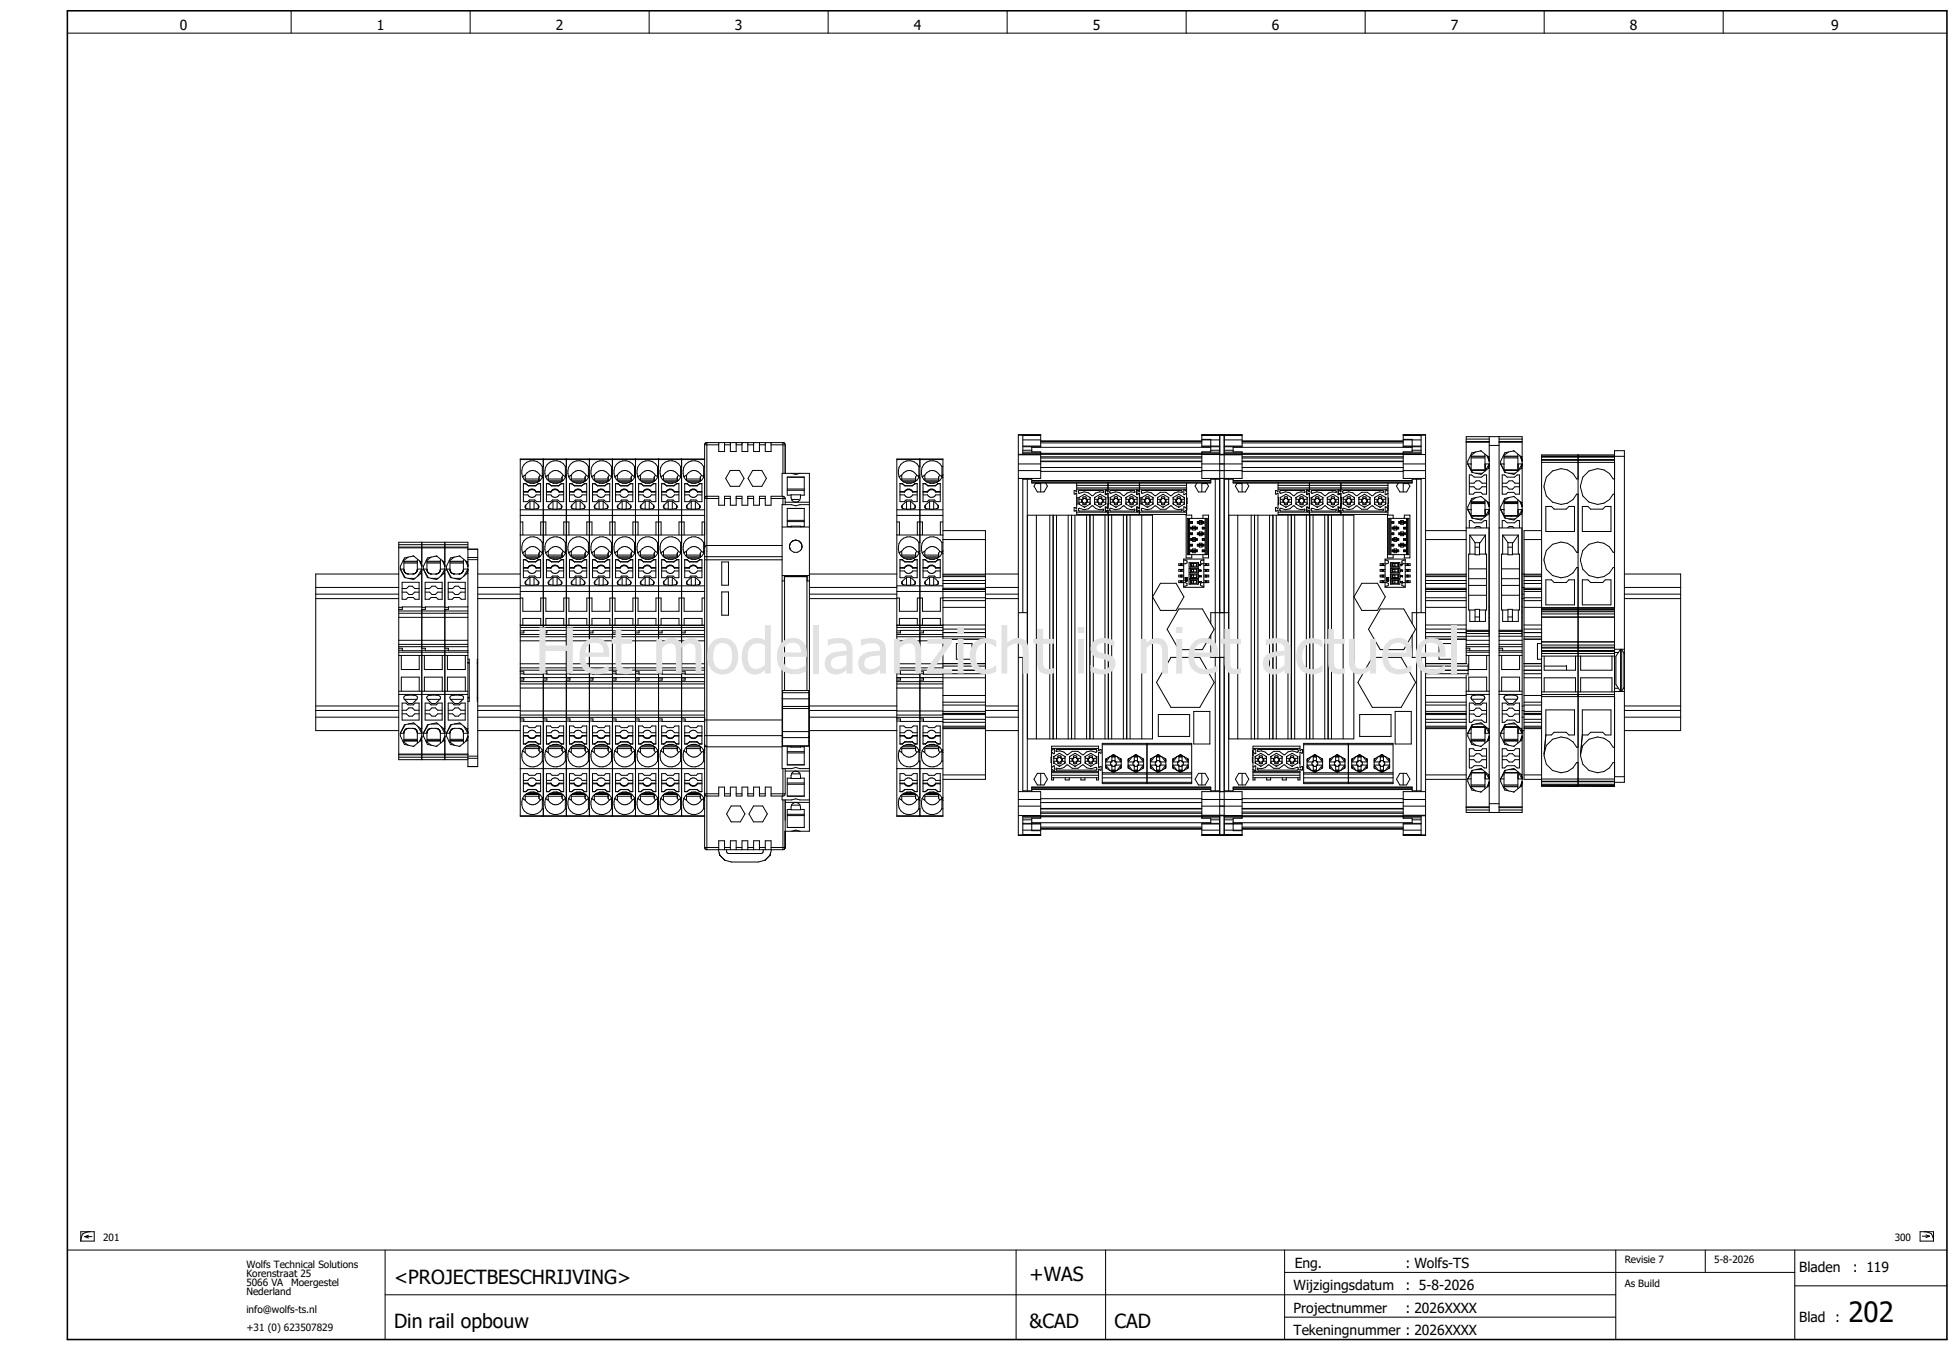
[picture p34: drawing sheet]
<svg xmlns="http://www.w3.org/2000/svg" width="438mm" height="302mm" viewBox="0 0 438 302" stroke-linecap="round" stroke-linejoin="round" font-family="sans-serif">
<defs><g id="words">
<text font-size="14.2" fill="#e1e1e1" x="119.5" y="150.6">Het modelaanzicht is niet actueel</text>
<text font-size="6.2" x="413.1" y="295.4">202</text>
<g font-size="4.3">
<text x="88.1" y="286.9">&lt;PROJECTBESCHRIJVING&gt;</text>
<text x="230.1" y="286.4">+WAS</text>
<text x="88.1" y="296.9">Din rail opbouw</text>
<text x="230.1" y="296.9">&amp;CAD</text>
<text x="249.1" y="296.9">CAD</text>
</g>
<g font-size="3.1">
<text x="40.2" y="6.8">0</text>
<text x="84.2" y="6.8">1</text>
<text x="124.2" y="6.8">2</text>
<text x="164.2" y="6.8">3</text>
<text x="204.2" y="6.8">4</text>
<text x="244.2" y="6.8">5</text>
<text x="284.2" y="6.8">6</text>
<text x="324.2" y="6.8">7</text>
<text x="364.2" y="6.8">8</text>
<text x="409.2" y="6.8">9</text>
<text x="289.3" y="283.4">Eng.</text>
<text x="314.1" y="283.4">: Wolfs-TS</text>
<text x="402.1" y="284.4">Bladen</text>
<text x="414.1" y="284.4">: 119</text>
<text x="289.1" y="288.4">Wijzigingsdatum</text>
<text x="289.1" y="293.4">Projectnummer</text>
<text x="314.1" y="288.4">: 5-8-2026</text>
<text x="314.1" y="293.4">: 2026XXXX</text>
<text x="289.1" y="298.4">Tekeningnummer : 2026XXXX</text>
<text x="402.1" y="295.4">Blad :</text>
</g>
<g font-size="2.2">
<text x="23.1" y="277.4">201</text>
<text x="423.4" y="277.4">300</text>
<text x="55.1" y="283.4">Wolfs Technical Solutions</text>
<text x="55.1" y="285.4">Korenstraat 25</text>
<text x="55.1" y="287.4">5066 VA</text>
<text x="65.1" y="287.4">Moergestel</text>
<text x="363.1" y="282.4">Revisie 7</text>
<text x="363.1" y="287.6">As Build</text>
<text x="383.1" y="282.4">5-8-2026</text>
<text x="55.1" y="289.4">Nederland</text>
<text x="55.1" y="293.4">info@wolfs-ts.nl</text>
<text x="55.1" y="297.4">+31 (0) 623507829</text>
</g>
</g></defs>
<g fill="none" stroke="#000" stroke-width=".22">
<path d="M15.1 7.4h420M65.1 2.4v5M105.1 2.4v5M145.1 2.4v5M185.1 2.4v5M225.1 2.4v5M265.1 2.4v5M305.1 2.4v5M345.1 2.4v5M385.1 2.4v5M157.5 99.4v90M157.5 99.4h3.1"/>
<path d="M157.5 99.2v.2M157.6 99v.1M157.7 99h-.1M158 98.9h17M158 98.9v91M158 98.9l-.5 .3v.2M160.6 98.9v2h1.3v-2M161.9 99.4h1.3M163.2 98.9v2h1.3v-2M164.5 99.4h1.3M165.8 98.9v2h1.3v-2M167.1 99.4h1.3"/>
<path d="M168.4 98.9v2h1.3v-2M169.7 99.4h1.3M171 98.9v2h1.3v-2M172.3 99.4h3.2M175 98.9l.2 .1M175 98.9v6.9M175.2 99l.3 .4M175.3 99v.1M175.5 99.4v6.4M227.6 97.3h5M228.6 99.9h4v-2.8h-5v89.6h5v-2.7h-4M228.6 98.3h4"/>
<path d="M228.6 99.7h4M230.6 99.9v1.1h2v5.9h-5M230.6 100h40M232.6 97.3h-4v4.2M232.6 98.5h36M232.6 98.7h36M232.6 99h36M268.6 98.2h2v2.8h-2v5.9h9v-5.9h-2v-1.1M268.6 97.3h9M268.6 97.3h4M272.6 99.9h-4v-2.8h9v2.8h-4M272.6 97.1v4.4"/>
<path d="M272.6 98.3h-4M272.6 99.7h-4M273.6 97.1v85.1h-5M273.6 98.3h4M273.6 99.7h4M273.6 97.3h4M275.6 100h40M277.6 98.5h36M277.6 98.7h36M277.6 99h36M313.6 97.3h5M313.6 97.3h4v4.2h-4"/>
<path d="M313.6 98.2h2v2.8h-2v5.9h5M317.6 99.9h-4v-2.8h5v89.6h-5v-2.7h4M317.6 98.3h-4M317.6 99.7h-4M327.6 98.1h5.2M327.6 98.7h5.2M327.6 98.9h5.2M332.8 97.6v84M332.8 99.6h2.2M335 98.1h5.1M335 98.7h5.1M335 98.9h5.1"/>
<path d="M335 97.6v84M116.3 102.7h41.2M116.3 116.7h.5v2.9M116.3 113.9h41.2M116.3 115.2h41.2M116.3 119.6h41.2M117 109.9h1M117 110h1M117 110.6h1a1.03 1.03 0 0 0 .9 .6 1.03 1.03 0 0 0 .9-.6h1M117.3 106.2a1.88 1.88 0 0 1 1.7-1 1.88 1.88 0 0 1 1.7 1M117.3 106.2l.1 1.2M117.3 106.2l-.5 .4"/>
<path d="M117.4 107.1h3M117.4 107.5h3M117.5 108.1h-.5v4h.9l.4-.3h1.2l.4 .3h.9v-4h-.5M117.5 108.1h.1M117.5 108.1l.6 .5M117.5 112.9l-.2 .4 .2 .3a4.5 4.5 0 0 0 2.8 0l.1-.3-.1-.4M117.5 112.9v.7M117.7 107.7h2.5M118 109.9a1.03 1.03 0 0 1 .9-.6 1.03 1.03 0 0 1 .9 .6M118 110a1.03 1.03 0 0 1 .9-.6 1.03 1.03 0 0 1 .9 .6M118 109.9v.1M118.1 108.6h1.6"/>
<path d="M118.4 107.9h1.2M118.4 112h.9M118.4 112v1.8M118.4 112l-.9 .9M119.3 112v1.8M119.3 112l1 .9M119.8 109.9h1M119.8 110h1M119.8 109.9v.1M120.3 112.9v.7M120.3 108.1h.1M120.3 108.1l-.6 .5"/>
<path d="M120.4 106.6v.5M120.4 106.6v.9M120.4 107.1v.4M120.7 106.2l.5 .5M120.7 106.2l-.3 .4M120.8 119.6v-2.9h1.2v2.9M121.2 104.3h.2M121.2 104.3a2.51 2.51 0 0 0-3.4-1 2.51 2.51 0 0 0-1 3.4 2.51 2.51 0 0 0 3.3 1.1l.6-.4 .5-.7h.2M121.2 106.3l.1 .4M121.2 104.3v2M121.4 102.6v79.9M121.4 106.1l-.2 .2"/>
<path d="M122.1 109.9h1M122.1 110h1M122.1 110.6h1a1.03 1.03 0 0 0 .9 .6 1.03 1.03 0 0 0 .9-.6h1.1M122.5 106.2a1.88 1.88 0 0 1 1.7-1 1.88 1.88 0 0 1 1.6 1M122.5 106.2v1.2M122.5 106.2l-.5 .4M122.5 107.1h3.1M122.6 107.5h3M122.6 108.1h-.5v4h1l.4-.3h1.2l.4 .3h.9v-4h-.6M122.6 108.1h.1M122.6 108.1l.6 .5M122.6 112.9l-.1 .3 .1 .4a4.5 4.5 0 0 0 2.8 0l.2-.4-.2-.3"/>
<path d="M122.6 112.9v.7M122.9 107.7h2.5M123.1 109.9a1.03 1.03 0 0 1 .9-.6 1.03 1.03 0 0 1 .9 .6M123.1 110a1.03 1.03 0 0 1 .9-.6 1.03 1.03 0 0 1 .9 .6M123.1 109.9v.1M123.2 108.6h1.6M123.2 108.6h.1M123.5 107.9h1.2M123.6 112h.9M123.6 112v1.8M123.6 112l-1 .9M124.5 112v1.8"/>
<path d="M124.5 112l.9 .9M124.9 109.9h1.1M124.9 110h1.1M124.9 109.9v.1M125.4 112.9v.7M125.4 108.1h.1M125.4 108.1l-.6 .5M125.6 106.6v.5M125.6 106.6v.9M125.6 107.1v.4M125.8 106.2l.6 .5M125.8 106.2l-.2 .4"/>
<path d="M126 119.6v-2.9h1.1v2.9M126.3 104.3h.3M126.3 106.3l.2 .4M126.3 104.3v2M126.3 104.3a2.49 2.49 0 0 0-3.3-1.1 2.49 2.49 0 0 0-1.1 3.3l.4 .7 .6 .5M126.6 106.7h-.3a2.46 2.46 0 0 1-3.4 1M126.6 102.6v79.9M126.6 106.1l-.3 .2M127.3 109.9h1M127.3 110h1M127.3 110.6h1a1.03 1.03 0 0 0 .9 .6 1.03 1.03 0 0 0 .9-.6h1M127.6 106.2a1.88 1.88 0 0 1 1.7-1 1.88 1.88 0 0 1 1.7 1"/>
<path d="M127.6 106.2l.1 1.2M127.6 106.2l-.5 .4M127.7 107.1h3M127.7 107.5h3M127.8 108.1h-.5v4h.9l.4-.3h1.2l.4 .3h.9v-4h-.5M127.8 108.1h.1M127.8 108.1l.6 .5M127.8 112.9l-.2 .4 .2 .3a4.5 4.5 0 0 0 2.8 0l.1-.4-.1-.3M127.8 112.9v.7M128 107.7h2.5M128.3 109.9a1.03 1.03 0 0 1 .9-.6 1.03 1.03 0 0 1 .9 .6M128.3 110a1.03 1.03 0 0 1 .9-.6 1.03 1.03 0 0 1 .9 .6"/>
<path d="M128.3 109.9v.1M128.4 108.6h1.6M128.4 108.6h.1M128.7 107.9h1.2M128.7 112h.9M128.7 112v1.8M128.7 112l-.9 .9M129.6 112v1.8M129.6 112l1 .9M130.1 109.9h1M130.1 110h1M130.1 109.9v.1"/>
<path d="M130.6 112.9v.7M130.6 108.1h.1M130.6 108.1l-.6 .5M130.7 106.6l.1 .9M130.7 106.6v.5M130.7 107.1v.4M130.7 107.5v.1M131 106.2l.5 .5M131 106.2l-.3 .4M131.1 119.6v-2.9h1.2v2.9M131.5 104.3h.2M131.5 106.7h.2"/>
<path d="M131.5 106.3l.1 .4M131.5 104.3v2M131.5 104.3a2.49 2.49 0 0 0-3.3-1.1 2.49 2.49 0 0 0-1.2 3.3l.4 .7 .6 .5M131.5 106.7a2.46 2.46 0 0 1-3.5 1M131.7 102.6v79.9M131.7 106.1l-.2 .2M132.4 109.9h1M132.4 110h1M132.4 110.6h1a1.03 1.03 0 0 0 .9 .6 1.03 1.03 0 0 0 .9-.6h1.1M132.8 106.2a1.88 1.88 0 0 1 1.7-1 1.88 1.88 0 0 1 1.6 1M132.8 106.2v1.2M132.8 106.2l-.5 .4"/>
<path d="M132.8 107.1h3.1M132.9 107.5h3M132.9 108.1h-.5v4h1l.4-.3h1.2l.4 .3h.9v-4h-.6M132.9 108.1h.1M132.9 108.1l.6 .5M132.9 112.9l-.1 .4 .1 .3a4.5 4.5 0 0 0 2.8 0l.2-.3-.2-.4M132.9 112.9v.7M133.2 107.7h2.5M133.4 109.9a1.03 1.03 0 0 1 .9-.6 1.03 1.03 0 0 1 .9 .6M133.4 110a1.03 1.03 0 0 1 .9-.6 1.03 1.03 0 0 1 .9 .6M133.4 109.9v.1M133.5 108.6h1.6"/>
<path d="M133.5 108.6h.1M133.8 107.9h1.2M133.9 112h.9M133.9 112v1.8M133.9 112l-1 .9M134.8 112v1.8M134.8 112l.9 .9M135.1 108.6h.1M135.2 109.9h1.1M135.2 110h1.1M135.2 109.9v.1M135.7 112.9v.7"/>
<path d="M135.7 108.1h.1M135.7 108.1l-.6 .5M135.9 106.6v.5M135.9 106.6v.9M135.9 107.1v.4M136.1 106.2l.6 .5M136.1 106.2l-.2 .4M136.3 119.6v-2.9h1.1v2.9M136.6 104.3h.3M136.6 106.3l.2 .4M136.6 104.3v2M136.6 104.3a2.49 2.49 0 0 0-3.3-1.1 2.49 2.49 0 0 0-1.1 3.3l.4 .7 .6 .5"/>
<path d="M136.9 106.7h-.3a2.46 2.46 0 0 1-3.4 1M136.9 102.6v79.9M136.9 106.1l-.3 .2M137.6 109.9h1M137.6 110h1M137.6 110.6h1a1.03 1.03 0 0 0 .9 .6 1.03 1.03 0 0 0 .9-.6h1M137.9 106.2a1.88 1.88 0 0 1 1.7-1 1.88 1.88 0 0 1 1.7 1M137.9 106.2l.1 1.2M137.9 106.2l-.5 .4M138 107.1h3M138 107.5h3M138.1 108.1h-.5v4h.9l.4-.3h1.2l.4 .3h.9v-4h-.5"/>
<path d="M138.1 108.1l.6 .5M138.1 108.1h.1M138.1 112.9l-.2 .4 .2 .3a4.5 4.5 0 0 0 2.8 0l.1-.3-.1-.4M138.1 112.9v.7M138.3 107.7h2.5M138.6 109.9a1.03 1.03 0 0 1 .9-.6 1.03 1.03 0 0 1 .9 .6M138.6 110a1.03 1.03 0 0 1 .9-.6 1.03 1.03 0 0 1 .9 .6M138.6 109.9v.1M138.7 108.6h1.6M138.7 108.6h.1M139 107.9h1.2M139 112h.9"/>
<path d="M139 112v1.8M139 112l-.9 .9M139.9 112v1.8M139.9 112l1 .9M140.3 108.6h.1M140.4 109.9h1M140.4 110h1M140.4 109.9v.1M140.9 112.9v.7M140.9 108.1h.1M140.9 108.1l-.6 .5M141 106.6v.5"/>
<path d="M141 106.6v.9M141 107.1v.4M141.3 106.2l.5 .5M141.3 106.2l-.3 .4M141.4 119.6v-2.9h1.2v2.9M141.8 104.3h.2M141.8 106.3l.1 .4M141.8 104.3v2M141.8 104.3a2.49 2.49 0 0 0-3.3-1.1 2.49 2.49 0 0 0-1.2 3.3l.4 .7 .6 .5M142 106.7h-.2a2.46 2.46 0 0 1-3.5 1M142 102.6v79.9M142 106.1l-.2 .2"/>
<path d="M142.7 109.9h1M142.7 110h1M142.7 110.6h1a1.03 1.03 0 0 0 .9 .6 1.03 1.03 0 0 0 .9-.6h1.1M143.1 106.2a1.88 1.88 0 0 1 1.7-1 1.88 1.88 0 0 1 1.6 1M143.1 106.2v1.2M143.1 106.2l-.5 .4M143.1 107.1h3.1M143.2 107.5h3M143.2 108.1h-.5v4h1l.4-.3h1.2l.4 .3h.9v-4h-.6M143.2 108.1h.1M143.2 108.1l.6 .5M143.2 112.9l-.1 .4 .1 .3a4.5 4.5 0 0 0 2.8 0l.2-.3-.2-.4"/>
<path d="M143.2 112.9v.7M143.5 107.7h2.5M143.7 109.9a1.03 1.03 0 0 1 .9-.6 1.03 1.03 0 0 1 .9 .6M143.7 110a1.03 1.03 0 0 1 .9-.6 1.03 1.03 0 0 1 .9 .6M143.7 109.9v.1M143.8 108.6h1.6M143.8 108.6h.1M144.1 107.9h1.2M144.2 112h.9M144.2 112v1.8M144.2 112l-1 .9M145.1 112v1.8"/>
<path d="M145.1 112l.9 .9M145.5 109.9h1.1M145.5 110h1.1M145.5 109.9v.1M146 112.9v.7M146 108.1h.1M146 108.1l-.6 .5M146.2 106.6v.5M146.2 106.6v.9M146.2 107.1v.4M146.4 106.2l.6 .5M146.4 106.2l-.2 .4"/>
<path d="M146.6 119.6v-2.9h1.1v2.9M146.9 104.3h.3M146.9 104.3a2.51 2.51 0 0 0-3.3-1 2.51 2.51 0 0 0-1.1 3.4 2.51 2.51 0 0 0 3.3 1.1l.7-.4 .4-.7h.3M146.9 106.3l.2 .4M146.9 104.3v2M147.2 102.6v79.9M147.2 106.1l-.3 .2M147.9 109.9h1M147.9 110h1M147.9 110.6h1a1.03 1.03 0 0 0 .9 .6 1.03 1.03 0 0 0 .9-.6h1M148.2 106.2a1.88 1.88 0 0 1 1.7-1 1.88 1.88 0 0 1 1.7 1M148.2 106.2l.1 1.2"/>
<path d="M148.2 106.2l-.5 .4M148.3 107.1h3M148.3 107.5h3M148.4 108.1h-.5v4h.9l.4-.3h1.2l.4 .3h.9v-4h-.5M148.4 108.1h.1M148.4 108.1l.6 .5M148.4 112.9l-.2 .3 .2 .4a4.5 4.5 0 0 0 2.8 0l.1-.4-.1-.3M148.4 112.9v.7M148.6 107.7h2.5M148.9 109.9a1.03 1.03 0 0 1 .9-.6 1.03 1.03 0 0 1 .9 .6M148.9 110a1.03 1.03 0 0 1 .9-.6 1.03 1.03 0 0 1 .9 .6M148.9 109.9v.1"/>
<path d="M149 108.6h1.6M149.3 107.9h1.2M149.3 112h.9M149.3 112v1.8M149.3 112l-.9 .9M150.2 112v1.8M150.2 112l1 .9M150.7 109.9h1M150.7 110h1M150.7 109.9v.1M151.2 112.9v.7M151.2 108.1h.1"/>
<path d="M151.2 108.1l-.6 .5M151.3 106.6v.5M151.3 106.6v.9M151.3 107.1v.4M151.6 106.2l.5 .5M151.6 106.2l-.3 .4M151.7 119.6v-2.9h1.2v2.9M152.1 104.3h.2M152.1 104.3a2.51 2.51 0 0 0-3.4-1 2.51 2.51 0 0 0-1 3.4 2.51 2.51 0 0 0 3.3 1.1l.6-.4 .5-.7h.2M152.1 106.3l.1 .4M152.1 104.3v2M152.3 102.6v79.9"/>
<path d="M152.3 106.1l-.2 .2M153 109.9h1M153 110h1M153 110.6h1a1.03 1.03 0 0 0 .9 .6 1.03 1.03 0 0 0 .9-.6h1.1M153.4 106.2a1.88 1.88 0 0 1 1.7-1 1.88 1.88 0 0 1 1.6 1M153.4 106.2v1.2M153.4 106.2l-.5 .4M153.4 107.1h3.1M153.5 107.5h3M153.5 108.1h-.5v4h1l.4-.3h1.2l.4 .3h.9v-4h-.6M153.5 108.1h.1M153.5 108.1l.6 .5"/>
<path d="M153.5 112.9l-.1 .4 .1 .3a4.5 4.5 0 0 0 2.8 0l.2-.3-.2-.4M153.5 112.9v.7M153.8 107.7h2.5M154 109.9a1.03 1.03 0 0 1 .9-.6 1.03 1.03 0 0 1 .9 .6M154 110a1.03 1.03 0 0 1 .9-.6 1.03 1.03 0 0 1 .9 .6M154 109.9v.1M154.1 108.6h1.6M154.4 107.9h1.2M154.5 112h.9M154.5 112v1.8M154.5 112l-1 .9M155.4 112v1.8"/>
<path d="M155.4 112l.9 .9M155.7 108.6h-1.6M155.7 108.6h.1M155.8 109.9h1.1M155.8 110h1.1M155.8 109.9v.1M156.3 112.9v.7M156.3 108.1h.1M156.3 108.1l-.6 .5M156.5 106.6v.5M156.5 106.6v.9M156.5 107.1v.4"/>
<path d="M156.7 106.2l.6 .5M156.7 106.2l-.2 .4M157.2 104.3h.3M157.2 106.7h.3M157.2 106.3l.2 .4M157.2 104.3v2M157.2 104.3a2.49 2.49 0 0 0-3.3-1.1 2.49 2.49 0 0 0-1.1 3.3l.4 .7 .6 .5M157.2 106.7a2.46 2.46 0 0 1-3.4 1M157.5 102.6h-41.2v79.9h41.2M157.5 116.7h-.6v2.9M157.5 106.1l-.3 .2M161.9 111.4h1.3"/>
<path d="M163.2 105.2h2l1.1 1.7-1.1 1.8h-2l-1-1.8zM164.5 111.4h1.3M167.1 111.4h1.3M168.2 105.2h2l1.1 1.7-1.1 1.8h-2l-1-1.8zM169.7 111.4h1.3M172.3 111.4h3.2M174.8 110.9v-5.1h6.1v80h-5.4M174.8 117.8h6.1M175 110.9l.4 .3 .1 .2M175 110.9h-2.7v2h-1.3v-2h-1.3v2h-1.3v-2h-1.3v2h-1.3v-2h-1.3v2h-1.3v-2h-1.3v2h-1.3v-2h-2.6l-.5 .3v.2h3.1M175 110.9v1.9M175.5 112.3h5.4"/>
<path d="M175.5 111.4v1.4M175.9 109.3h3.8M175.9 116.6h3.8M175.9 113.7h3.8M175.9 109.6h3.8M175.9 116.3h3.8M176.8 117.7h-.9v-4.1h3.8v4.1h-.8M176.8 110.7h-.9v-4.1h3.8v4.1h-.8M176.8 110.6h2.1a1.16 1.16 0 0 1-1.1 1.7 1.16 1.16 0 0 1-1-1.7zM176.8 117.8v-.2h2.1v.2M176.9 105.8l.9 .3 1-.3M176.9 111.6h1.6"/>
<path d="M180.9 112.8h-2.1l-1 .3-.9-.3h-2.1v59h2.1l.9-.2 1 .2h2.1M200.4 102.6h10.3v79.9h-10.3zM200.4 102.7h10.3M200.4 116.7h.6v2.9M200.4 113.9h10.3M200.4 115.2h10.3M200.4 119.6h10.3M201.1 109.9h1M201.1 110h1M201.1 110.6h1a1.03 1.03 0 0 0 .9 .6 1.03 1.03 0 0 0 .9-.6h1.1M201.5 106.2a1.88 1.88 0 0 1 1.7-1 1.88 1.88 0 0 1 1.6 1M201.5 106.2v1.2"/>
<path d="M201.5 106.2l-.5 .4M201.5 107.1h3.1M201.6 107.5h3M201.6 108.1h-.5v4h1l.4-.3h1.2l.4 .3h.9v-4h-.6M201.6 108.1h.1M201.6 108.1l.6 .5M201.6 112.9l-.1 .4 .1 .3a4.5 4.5 0 0 0 2.8 0l.2-.4-.2-.3M201.6 112.9v.7M201.9 107.7h2.5M202.1 109.9a1.03 1.03 0 0 1 .9-.6 1.03 1.03 0 0 1 .9 .6M202.1 110a1.03 1.03 0 0 1 .9-.6 1.03 1.03 0 0 1 .9 .6M202.1 109.9v.1"/>
<path d="M202.2 108.6h1.6M202.5 107.9h1.2M202.6 112v1.8M202.6 112h.9M202.6 112l-1 .9M203.5 112v1.8M203.5 112l.9 .9M203.8 108.6h.1M203.8 108.6h-1.6M203.9 109.9h1.1M203.9 109.9v.1M203.9 110h1.1"/>
<path d="M204.4 112.9v.7M204.4 108.1h.1M204.4 108.1l-.6 .5M204.6 106.6v.9M204.6 106.6v.5M204.6 107.1v.4M204.6 107.5v.1M204.8 106.2l.6 .5M204.8 106.2l-.2 .4M205 119.6v-2.9h1.1v2.9M205.3 106.3l.2 .4M205.3 104.3h.3"/>
<path d="M205.3 104.3v2M205.3 106.7h.3M205.3 104.3a2.49 2.49 0 0 0-3.3-1.1 2.49 2.49 0 0 0-1.1 3.3l.4 .7 .6 .5M205.3 106.7a2.46 2.46 0 0 1-3.4 1M205.6 102.6v79.9M205.6 106.1l-.3 .2M206.3 109.9h1M206.3 110h1M206.3 110.6h1a1.03 1.03 0 0 0 .9 .6 1.03 1.03 0 0 0 .9-.6h1M206.6 106.2a1.88 1.88 0 0 1 1.7-1 1.88 1.88 0 0 1 1.7 1M206.6 106.2l.1 1.2M206.6 106.2l-.5 .4"/>
<path d="M206.7 107.1h3M206.7 107.5h3M206.8 108.1h-.5v4h.9l.4-.3h1.2l.4 .3h.9v-4h-.5M206.8 108.1h.1M206.8 108.1l.6 .5M206.8 112.9l-.2 .3 .2 .4a4.5 4.5 0 0 0 2.8 0l.1-.3-.1-.4M206.8 112.9v.7M207 107.7h2.5M207.3 109.9a1.03 1.03 0 0 1 .9-.6 1.03 1.03 0 0 1 .9 .6M207.3 110a1.03 1.03 0 0 1 .9-.6 1.03 1.03 0 0 1 .9 .6M207.3 109.9v.1M207.4 108.6h1.6"/>
<path d="M207.4 108.6h.1M207.7 107.9h1.2M207.7 112h.9M207.7 112v1.8M207.7 112l-.9 .9M208.6 112v1.8M208.6 112l1 .9M209.1 109.9h1M209.1 110h1M209.1 109.9v.1M209.6 112.9v.7M209.6 108.1h.1"/>
<path d="M209.6 108.1l-.6 .5M209.7 106.6v.5M209.7 106.6v.9M209.7 107.1v.4M210 106.2l.5 .5M210 106.2l-.3 .4M210.5 104.3h.2M210.5 106.3l.1 .4M210.5 104.3v2M210.5 104.3a2.49 2.49 0 0 0-3.3-1.1 2.49 2.49 0 0 0-1.2 3.3l.4 .7 .6 .5M210.7 116.7h-.6v2.9M210.7 106.7h-.2a2.46 2.46 0 0 1-3.5 1"/>
<path d="M210.7 106.1l-.2 .2M210.7 118.6h9.5v55.6h-9.5M227.6 103.7h5M227.6 101.5h5M227.6 105.2h5M227.6 101.7h5M228.6 100.6h2M228.6 107.1h2M228.6 101.1h4M228.6 101.4h4M228.6 106.9v30M229.6 107.1v69.7"/>
<path d="M229.6 115.2h27.9v50h-27.9zM230.6 106.9v1h40v-1M230.6 107.4h40M230.6 107.7h40M231.4 108.1h1.2v1.9M231.5 107.9l-.4 .8 .7 1.3h1.5l.8-1.3-.5-.8M231.6 115.2v50M232.6 102.1h36M232.6 101.3h36M232.6 101.5h36M232.6 102.4h36M232.6 103.1h36"/>
<path d="M232.6 103.2h36M232.6 104.5h36M232.6 105.4h36M234.6 115.2v50M235.3 115.2v50M236.1 115.2v50M238.7 115.2v50M239.4 115.2v50M240.2 115.2v50M240.6 107.9v1.9l-.6-.2v.8l.6-.2v3.4l-.6-.2v.8l.6-.2v1h24.5v-7.1M240.6 109.4h24.5M240.6 111.2v1.5"/>
<path d="M240.6 108.5h24.5M240.6 109.1h24.5M240.6 114.5h24.5M241 113.7l.2-.1a2.12 2.12 0 0 0 2.8-.5h.2l.6 .6 .9 .2 .9-.1v.3l-5.4 .1-.2-.1zM241.1 109.7h5.5v.4l-.9-.2-.9 .3-.6 .6h-.2a2.12 2.12 0 0 0-2.8-.5l-.2-.2zM241.1 112.3h.9v.5h.2h.5v-.5h.9M241.1 111.6h.9v-.5l.2-.1 .5 .1v.5h.9M241.1 112.6l.1 .1M241.1 112.5l.1 .2M241.1 111.2v.1M241.7 111.6v.7M241.9 111.6v.7"/>
<path d="M242 111.5l.2-.1 .5 .1M242 112.3l.2 .2 .5-.2M242.3 113.3h.1M242.3 110.5l1.3 .7v1.5l-1.3 .7-1.2-.7v-1.5M242.3 110.5h.1M242.3 110.5l-1.2 .7M242.8 111.6v.7M242.8 115.2v50M242.9 111.6v.7M243.5 111.2l.1 .1M243.5 115.2v50M243.6 111.2v.1"/>
<path d="M243.6 112.6l-.1 .1M243.6 112.5l-.1 .2M244.3 115.2v50M244.6 112.3h.9v.5h.2h.5v-.5h.9M244.6 111.6h.9v-.5l.2-.1 .5 .1v.5h.9M244.6 111.3l.1-.1-.1 .1M244.6 112.6l.1 .1M244.6 112.5l.1 .2M245.2 111.6v.7M245.4 111.6v.7M245.5 111.5l.2-.1 .5 .1M245.5 112.3l.2 .2 .5-.2"/>
<path d="M245.8 113.3h.1M245.8 110.5l-1.2 .7v1.5l1.2 .7 1.3-.7v-1.5M245.8 110.5l1.3 .7M245.8 110.5h.1M246.3 111.6v.7M246.4 111.6v.7M246.9 115.2v50M247.1 111.2v.1M247.1 112.6l-.1 .1M247.1 112.5l-.1 .2M247.6 107.9v1.9l-.6-.2v.8l.6-.2v3.4l-.6-.2v.8l.6-.2v1M247.6 111.3h.1"/>
<path d="M247.6 112.5h.1M247.6 112.9h.1M247.6 113h.1M247.6 113.1h.1M247.6 113.2h.1M247.6 109.7l-.6-.2v1.1l.6-.3M247.6 113.5l-.6-.2v1.1l.6-.3M247.6 111.2v1.5M247.7 115.2v50M248 109.7h5.6v.4l-.9-.2-.8 .3-.7 .6h-.2a2.12 2.12 0 0 0-2.8-.5l-.2-.2zM248 113.7l.2-.1a2.12 2.12 0 0 0 2.8-.5h.2l.7 .6 .8 .2 .9-.1v.3l-5.4 .1-.2-.1zM248.1 112.3h.9v.5h.2h.5v-.5h.9"/>
<path d="M248.1 111.6h.9v-.5l.2-.1 .5 .1v.5h.9M248.1 112.6l.1 .1M248.1 112.5l.1 .2M248.1 111.2v.1M248.2 111.2h-.1M248.2 111.2l-.1 .1M248.4 115.2v50M248.8 111.6v.7M248.9 111.6v.7M249 111.5l.2-.1 .5 .1M249 112.3l.2 .2 .5-.2M249.3 113.3h.1"/>
<path d="M249.3 110.5l1.3 .7v1.5l-1.3 .7-1.2-.7v-1.5M249.3 110.5h.1M249.3 110.5l-1.2 .7M249.8 111.6v.7M249.9 111.6v.7M250.5 111.2l.1 .1M250.6 112.6l-.1 .1M250.6 112.5l-.1 .2M251 115.2v50M251.6 112.3h.9v.5h.2h.5v-.5h.9M251.6 111.6h.9v-.5l.2-.1 .5 .1v.5h.9M251.6 112.6l.1 .1"/>
<path d="M251.6 112.5l.1 .2M251.6 111.2v.1M251.8 115.2v50M252.3 111.6v.7M252.4 111.6v.7M252.5 111.5l.2-.1 .5 .1M252.5 112.3l.2 .2 .5-.2M252.5 115.2v50M252.8 113.3h.1M252.8 110.5l1.3 .7v1.5l-1.3 .7-1.2-.7v-1.5M252.8 110.5h.1M252.8 110.5l-1.2 .7"/>
<path d="M253.3 111.6v.7M253.4 111.6v.7M254 111.2l.1 .1M254.1 111.2v.1M254.1 112.6l-.1 .1M254.1 112.5l-.1 .2M254.4 114.1h.2M254.6 111.3h.1M254.6 112.5h.1M254.6 112.9h.1M254.6 113h.1M254.6 113.1h.1"/>
<path d="M254.6 113.2h.1M254.6 113.5l-.6-.2v1.1l.6-.4v1M254.6 109.7l-.6-.2v1.1l.6-.3M254.6 107.9v1.9M254.6 110.2v3.4M254.6 114v1M254.6 107.9v1.9l-.5-.2v.8l.5-.2v1.1M254.6 111.2v1.5M254.6 112.5v1.1l-.5-.2v.8h.2M255.1 113.7l.1-.1a2.12 2.12 0 0 0 2.8-.5l1.3 .7h1.2l1.2-.7 .7 .6 .9 .2 .8-.1v.2l-.2 .2h-8.7l-.1-.1zM255.1 115.2v50M255.1 109.7l8.8-.1 .2 .2v.3l-.8-.2-.9 .3-.7 .6-1.2-.8h-1.2l-1.3 .8a2.12 2.12 0 0 0-2.8-.5l-.2-.2z"/>
<path d="M255.1 112.3h.9v.5h.3h.4v-.5h1M255.1 111.6h.9v-.5l.3-.1 .4 .1v.5h1M255.1 111.3l.1-.1-.1 .1M255.1 112.6l.1 .1M255.1 112.5l.1 .2M255.8 111.6v.7M256 111.6v.7M256 111.5l.3-.1 .4 .1M256 112.3l.3 .2 .4-.2M256.3 113.3h.2M256.4 110.5l-1.3 .7v1.5l1.3 .7 1.3-.7v-1.5M256.4 110.5l1.3 .7"/>
<path d="M256.4 110.5h.1M256.4 110.5h-.1M256.8 111.6v.7M257 111.6v.7M257.6 111.2l.1 .1M257.7 112.6l-.1 .1M257.7 112.5l-.1 .2M258.6 112.3h.9v.5h.3h.4v-.5h1M258.6 111.6h.9v-.5l.3-.1 .4 .1v.5h1M258.6 112.6l.1 .1M258.6 112.5l.1 .2M258.7 111.2l-.1 .1"/>
<path d="M258.7 111.2h.1M259.3 111.6v.7M259.5 111.6v.7M259.5 111.5l.3-.1 .4 .1M259.5 112.3l.3 .2 .4-.2M259.8 113.3h.2M259.9 110.5l1.3 .7v1.5l-1.3 .7-1.3-.7v-1.5M259.9 110.5h.1M259.9 110.5h-.1M259.9 110.5l-1.3 .7M260.3 111.6v.7M260.5 111.6v.7"/>
<path d="M261.1 111.2l.1 .1M261.2 112.6l-.1 .1M261.2 112.5l-.1 .2M262.1 112.3h.9v.5h.3h.4v-.5h1M262.1 111.6h.9v-.5l.3-.1 .4 .1v.5h1M262.1 111.2v1.5l1.3 .7 1.3-.7v-1.5M262.1 112.6l.1 .1M262.1 112.5l.1 .2M262.2 111.2l-.1 .1M262.8 111.6v.7M263 111.6v.7M263 111.5l.3-.1 .4 .1"/>
<path d="M263 112.3l.3 .2 .4-.2M263.3 113.3h.2M263.4 110.5l1.3 .7M263.4 110.5h.1M263.4 110.5h-.1M263.4 110.5l-1.3 .7M263.8 111.6v.7M264 111.6v.7M264.6 111.2l.1 .1M264.7 112.6l-.1 .1M264.7 112.5l-.1 .2M265.1 113.8h.1"/>
<path d="M265.1 111.3h.2v1.2h-.2M265.1 112.9v1.1M265.1 113h.1M265.1 113.1h.1M265.1 113.2h.1M265.1 113.7h.1M265.1 109.7l-.6-.2v1.1l.6-.3M265.1 113.5l-.6-.2v1.1l.6-.3M265.3 115.9h4.5v8.1h-4.5zM265.6 115.9v8.1M265.8 115.9v8.1M266 116.6h.4v.3h-.4z"/>
<path d="M266 119.2h.4v.2h-.4zM266.1 117.8h.4v-.2h.6v.2h.5v.4h-.5v.3h-.6v-.3h-.4zM266.1 116.6h.4v.4l-.4-.1M266.1 119.2l.4-.1v.4l-.4-.1M266.2 117.9h.5v.3h-.5zM266.3 117.9v.3M266.3 115.9v-.8h-1.2v9.6h1.2v-.7M266.4 117.9v.3M266.4 116.6v.3M266.4 119.2v.2M266.5 117.9v.3M266.6 117.9v.3"/>
<path d="M266.9 117.9h.5v.3h-.5zM266.9 117.9v.3M267.1 117.9v.3M267.2 117.9v.3M267.3 117.9v.3M267.5 107.9l-.4 .8 .7 1.3h1.5l.8-1.3-.5-.8M267.6 116.6h.4v-.3h.6v.3h.5v.4h-.5v.2h-.6v-.2h-.4zM267.6 119.1h.4v-.2h.6v.2h.5v.4h-.5v.2h-.6v-.2h-.4zM267.7 116.6h.5v.3h-.5zM267.7 119.2h.5v.2h-.5zM267.8 116.6v.3M267.8 119.2v.2"/>
<path d="M267.9 116.6v.3M267.9 119.2v.2M268 116.6v.3M268 119.2v.2M268.2 116.6v.3M268.2 119.2v.2M268.4 116.6h.5v.3h-.5zM268.4 119.2h.5v.2h-.5zM268.5 116.6v.3M268.5 119.2v.2M268.6 103.7h9M268.6 101.1h4"/>
<path d="M268.6 101.4h4M268.6 101.5h9M268.6 101.6h5M268.6 105.2h9M268.7 116.6v.3M268.7 119.2v.2M268.7 117.9h.4v.3h-.4zM268.7 117.9v.3M268.8 116.6v.3M268.8 119.2v.2M268.8 115.9v-.8h1.3v9.6h-1.3v-.7M269 117.9l-.3-.1v.4h.3"/>
<path d="M269.3 115.9v8.1M269.5 115.9v8.1M269.7 108.1h-1.1v1.9M270.6 100.6h2M270.6 107.1h2M271.6 107.1v69.7M273.6 100.6h2M273.6 107.1h2M273.6 101.1h4M273.6 101.4h4M274.6 107.1v69.7M274.6 115.2h27.9v50h-27.9"/>
<path d="M275.6 107.4h40M275.6 107.7h40M275.6 106.9v1h40v-1M276.4 108.1h1.2v1.9M276.5 107.9l-.4 .8 .7 1.3h1.5l.8-1.3-.5-.8M276.6 115.2v50M277.6 102.1h36M277.6 101.7h-5v85M277.6 101.3h36M277.6 101.5h36M277.6 102.4h36M277.6 103.1h36"/>
<path d="M277.6 103.2h36M277.6 104.5h36M277.6 105.4h36M279.6 115.2v50M280.3 115.2v50M281.1 115.2v50M283.7 115.2v50M284.4 115.2v50M285.2 115.2v50M285.6 107.9v1.9l-.6-.2v.8l.6-.2v3.4l-.6-.2v.8l.6-.2v1h24.5v-7.1M285.6 109.4h24.5M285.6 111.2v1.5"/>
<path d="M285.6 108.5h24.5M285.6 109.1h24.5M285.6 114.5h24.5M286 113.7l.2-.1a2.12 2.12 0 0 0 2.8-.5h.2l.6 .6 .9 .2 .9-.1v.3l-5.4 .1-.2-.1zM286.1 109.7h5.5v.4l-.9-.2-.9 .3-.6 .6h-.2a2.12 2.12 0 0 0-2.8-.5l-.2-.2zM286.1 112.3h.9v.5h.2h.5v-.5h.9M286.1 111.6h.9v-.5l.2-.1 .5 .1v.5h.9M286.1 112.6l.1 .1M286.1 112.5l.1 .2M286.2 111.2l-.1 .1M286.7 111.6v.7M286.9 111.6v.7"/>
<path d="M287 111.5l.2-.1 .5 .1M287 112.3l.2 .2 .5-.2M287.3 113.3h.1M287.3 110.5l-1.2 .7v1.5l1.2 .7 1.3-.7v-1.5M287.3 110.5l1.3 .7M287.3 110.5h.1M287.8 111.6v.7M287.8 115.2v50M287.9 111.6v.7M288.5 111.2l.1 .1M288.5 115.2v50M288.6 111.2v.1"/>
<path d="M288.6 112.6l-.1 .1M288.6 112.5l-.1 .2M289.3 115.2v50M289.6 112.3h.9v.5h.2h.5v-.5h.9M289.6 111.6h.9v-.5l.2-.1 .5 .1v.5h.9M289.6 112.6l.1 .1M289.6 112.5l.1 .2M289.6 111.2v.1M289.7 111.2h-.1M289.7 111.2l-.1 .1M290.2 111.6v.7M290.4 111.6v.7"/>
<path d="M290.5 111.5l.2-.1 .5 .1M290.5 112.3l.2 .2 .5-.2M290.8 113.3h.1M290.8 110.5l1.3 .7v1.5l-1.3 .7-1.2-.7v-1.5M290.8 110.5h.1M290.8 110.5l-1.2 .7M291.3 111.6v.7M291.4 111.6v.7M291.9 115.2v50M292.1 111.3l-.1-.1 .1 .1M292.1 112.6l-.1 .1M292.1 112.5l-.1 .2"/>
<path d="M292.4 114.1h.2M292.6 107.9v1.9l-.6-.2v.8l.6-.2v3.4l-.6-.2v.8h.2M292.6 111.3h.1M292.6 112.5h.1M292.6 112.9h.1M292.6 113h.1M292.6 113.1h.1M292.6 113.2h.1M292.6 113.5l-.6-.2v1.1l.6-.4v1M292.6 109.7l-.6-.2v1.1l.6-.3M292.6 111.2v1.5M292.7 115.2v50"/>
<path d="M293 109.7h5.6v.4l-.9-.2-.8 .3-.7 .6h-.2a2.12 2.12 0 0 0-2.8-.5l-.2-.2zM293 113.7l.2-.1a2.12 2.12 0 0 0 2.8-.5h.2l.7 .6 .8 .2 .9-.1v.3l-5.4 .1-.2-.1zM293.1 112.3h.9v.5h.2h.5v-.5h.9M293.1 111.6h.9v-.5l.2-.1 .5 .1v.5h.9M293.1 111.2v1.5l1.2 .7 1.3-.7v-1.5M293.1 112.6l.1 .1M293.1 112.5l.1 .2M293.1 111.2v.1M293.4 115.2v50M293.8 111.6v.7M293.9 111.6v.7M294 111.5l.2-.1 .5 .1"/>
<path d="M294 112.3l.2 .2 .5-.2M294.3 113.3h.1M294.3 110.5l1.3 .7M294.3 110.5h.1M294.3 110.5l-1.2 .7M294.8 111.6v.7M294.9 111.6v.7M295.6 111.2v.1M295.6 112.6h.1M295.6 112.5l-.1 .2M296 115.2v50M296.6 112.3h.9v.5h.2h.5v-.5h.9"/>
<path d="M296.6 111.6h.9v-.5l.2-.1 .5 .1v.5h.9M296.6 111.3l.1-.1-.1 .1M296.6 112.6l.1 .1M296.6 112.5l.1 .2M296.8 115.2v50M297.3 111.6v.7M297.4 111.6v.7M297.5 112.3l.2 .2 .5-.2M297.5 111.5l.2-.1 .5 .1M297.5 115.2v50M297.8 113.3h.1M297.8 110.5l-1.2 .7v1.5l1.2 .7 1.3-.7v-1.5"/>
<path d="M297.8 110.5l1.3 .7M297.8 110.5h.1M298.3 111.6v.7M298.4 111.6v.7M299 111.2l.1 .1M299.1 111.2v.1M299.1 112.6l-.1 .1M299.1 112.5l-.1 .2M299.4 110.3h.2M299.4 114.1h.2M299.6 111.3h.1v1.2h-.1M299.6 112.9h.1"/>
<path d="M299.6 113h.1M299.6 113.1h.1M299.6 113.2h.1M299.6 113.5l-.6-.2v1.1l.6-.4v1M299.6 109.7l-.6-.2v1.1l.6-.4v1.1M299.6 107.9v1.9M299.6 110.2v3.4M299.6 114v1M299.6 107.9v1.9l-.5-.2v.8h.2M299.6 111.2v1.5M299.6 112.5v1.1l-.5-.2v.8h.2M300.1 113.7l.1-.1a2.12 2.12 0 0 0 2.8-.5l1.3 .7h1.2l1.2-.7 .7 .6 .9 .2 .8-.1v.2l-.2 .2h-8.7l-.1-.1z"/>
<path d="M300.1 115.2v50M300.1 109.7l8.8-.1 .2 .2v.3l-.8-.2-.9 .3-.7 .6-1.2-.8h-1.2l-1.3 .8a2.12 2.12 0 0 0-2.8-.5l-.2-.2zM300.1 112.3h.9v.5h.3h.4v-.5h1M300.1 111.6h.9v-.5l.3-.1 .4 .1v.5h1M300.1 112.6l.1 .1M300.1 112.5l.1 .2M300.2 111.2l-.1 .1M300.8 111.6v.7M301 111.6v.7M301 111.5l.3-.1 .4 .1M301 112.3l.3 .2 .4-.2M301.3 113.3h.2"/>
<path d="M301.4 110.5l1.3 .7v1.5l-1.3 .7-1.3-.7v-1.5M301.4 110.5h.1M301.4 110.5h-.1M301.4 110.5l-1.3 .7M301.8 111.6v.7M302 111.6v.7M302.6 111.2l.1 .1M302.7 112.6l-.1 .1M302.7 112.5l-.1 .2M303.6 112.3h.9v.5h.3h.4v-.5h1M303.6 111.6h.9v-.5l.3-.1 .4 .1v.5h1M303.6 111.3l.1-.1-.1 .1"/>
<path d="M303.6 112.6l.1 .1M303.6 112.5l.1 .2M304.3 111.6v.7M304.5 111.6v.7M304.5 111.5l.3-.1 .4 .1M304.5 112.3l.3 .2 .4-.2M304.8 113.3h.2M304.9 110.5l-1.3 .7v1.5l1.3 .7 1.3-.7v-1.5M304.9 110.5l1.3 .7M304.9 110.5h.1M304.9 110.5h-.1M305.3 111.6v.7"/>
<path d="M305.5 111.6v.7M306.1 111.2l.1 .1M306.2 112.6l-.1 .1M306.2 112.5l-.1 .2M307.1 112.3h.9v.5h.3h.4v-.5h1M307.1 111.6h.9v-.5l.3-.1 .4 .1v.5h1M307.1 111.2v1.5l1.3 .7 1.3-.7v-1.5M307.1 112.6l.1 .1M307.1 112.5l.1 .2M307.2 111.2l-.1 .1M307.8 111.6v.7M308 111.6v.7"/>
<path d="M308 111.5l.3-.1 .4 .1M308 112.3l.3 .2 .4-.2M308.3 113.3h.2M308.4 110.5l1.3 .7M308.4 110.5h.1M308.4 110.5h-.1M308.4 110.5l-1.3 .7M308.8 111.6v.7M309 111.6v.7M309.6 111.2l.1 .1M309.6 111.2h.1M309.7 112.6h-.1"/>
<path d="M309.7 112.5l-.1 .2M310.1 113.8h.1M310.1 111.3h.2v1.2h-.2M310.1 112.9h.1M310.1 113h.1M310.1 113.1h.1M310.1 113.2h.1M310.1 113.7h.1M310.1 114h.1M310.1 109.7l-.6-.2v1.1l.6-.3M310.1 113.5l-.6-.2v1.1l.6-.3M310.3 115.9h4.5v8.1h-4.5z"/>
<path d="M310.6 115.9v8.1M310.8 115.9v8.1M311 116.6v.3M311 119.2v.2M311.1 117.8h.4v-.2h.6v.2h.5v.4h-.5v.3h-.6v-.3h-.4zM311.1 116.6h.4v.4l-.4-.1M311.1 119.2l.4-.1v.4l-.4-.1M311.2 117.9h.5v.3h-.5zM311.3 117.9v.3M311.3 115.9v-.8h-1.2v9.6h1.2v-.7M311.4 117.9v.3M311.4 116.6v.3"/>
<path d="M311.4 119.2v.2M311.4 116.6h-.4v.3h.4M311.4 119.2h-.4v.2h.4M311.5 117.9v.3M311.6 117.9v.3M311.9 117.9h.5v.3h-.5zM311.9 117.9v.3M312.1 117.9v.3M312.2 117.9v.3M312.3 117.9v.3M312.5 107.9l-.4 .8 .7 1.3h1.5l.8-1.3-.5-.8M312.6 116.6h.4v-.3h.6v.3h.5v.4h-.5v.2h-.6v-.2h-.4z"/>
<path d="M312.6 119.1h.4v-.2h.6v.2h.5v.4h-.5v.2h-.6v-.2h-.4zM312.7 116.6h.5v.3h-.5zM312.7 119.2h.5v.2h-.5zM312.8 116.6v.3M312.8 119.2v.2M312.9 116.6v.3M312.9 119.2v.2M313 116.6v.3M313 119.2v.2M313.2 116.6v.3M313.2 119.2v.2M313.4 116.6h.5v.3h-.5z"/>
<path d="M313.4 119.2h.5v.2h-.5zM313.5 116.6v.3M313.5 119.2v.2M313.6 103.7h5M313.6 101.1h4M313.6 101.4h4M313.6 101.6h5M313.6 105.2h5M313.7 116.6v.3M313.7 119.2v.2M313.7 117.9h.5v.3h-.5M313.7 117.9v.3"/>
<path d="M313.8 116.6v.3M313.8 119.2v.2M313.8 115.9v-.8h1.3v9.6h-1.3v-.7M314 117.9l-.3-.1v.4h.3M314.1 117.9v.3M314.3 115.9v8.1M314.5 115.9v8.1M314.7 108.1h-1.1v1.9M315.6 100.6h2M315.6 107.1h2M316.6 107.1v69.7M317.6 106.9v30"/>
<path d="M318.6 118.6h9M327.6 118h5.1v24.2h-5.1M328 103.7h.7M328 113.9h.7M328 103.7l.9 1.9 2 .4 1.7-1.3M328 113.9l.9 1.9 2 .4 1.7-1.3M328 103.7l1.1 1.9M328 113.9l1.1 1.9M328.3 106.2h.5l.6 .5h1.7l.6-.5h.5v4.3h-.9l-.4-.4h-1.3l-.4 .4h-.9zM328.3 118v-1.6h.5l.6 .5h1.7l.6-.5h.5v1.6M328.3 108h1l.6-.5h.7l.6 .5h1M328.3 108.8h1l.6 .5h.7l.6-.5h1"/>
<path d="M328.4 119.6v4.3M328.4 119.6h3.5M328.4 119.6l1.2 1.7M328.7 102.1h3.1M328.7 112.3h3.1M328.7 102h3.1M328.7 102.4h3.1M328.7 101.8v3.2M328.7 112v3.2M328.7 112.2h3.1M328.7 112.6h3.1M328.7 105h3.2"/>
<path d="M328.7 115.2h3.2M328.8 105.1h.1M328.8 115.3h.1M329.5 118l.4-.3h.7l.4 .3M329.7 101l-1.1 .9M329.7 111.2l-1.1 .9M329.8 105.8h1.5M329.8 116h1.5M330.3 105.1h.1M330.8 100.8h.2M330.8 111h.2M331.8 103.7h1"/>
<path d="M331.8 113.9h1M331.8 103.7v.1M331.8 113.9v.1M331.9 114.3v.9M331.9 104.1h.1M331.9 114.3h.1M331.9 104.7v.1M331.9 114.9v.1M331.9 105l-3.1 .1M331.9 115.2l-3.1 .1M331.9 101.6v3.4M331.9 111.8v2.5"/>
<path d="M331.9 119.6l-1.1 1.7h-1.2M331.9 119.6v4.3M332.3 101.9l.5 1.2-.2-1M332.3 112.1l.5 1.2-.2-1M332.6 102.1h.2M332.6 104.7h.2M332.6 112.3h.2M332.6 114.9h.2M332.6 102.1l-1.7-1.3-2 .4-.9 1.9v.6M332.6 112.3l-1.7-1.3-2 .4-.9 1.9v.6M332.8 103.7l-.2 1M332.8 113.9l-.2 1"/>
<path d="M332.8 103.7l-.9 1.6M332.8 113.9l-.9 1.6M335 118h5.1v24.2h-5.1M335.3 103.7h.8M335.3 113.9h.8M335.3 103.7l.9 1.9 2.1 .4 1.6-1.3M335.3 113.9l.9 1.9 2.1 .4 1.6-1.3M335.3 103.7l1.1 1.9M335.3 113.9l1.1 1.9M335.7 106.2h.5l.6 .5h1.6l.6-.5h.5v4.3h-.8l-.4-.4h-1.4l-.4 .4h-.8zM335.7 118v-1.6h.5l.6 .5h1.6l.6-.5h.5v1.6M335.7 108h1l.5-.5h.8l.5 .5h1"/>
<path d="M335.7 108.8h1l.5 .5h.8l.5-.5h1M335.8 119.6h3.5M335.8 119.6v4.3M335.8 119.6l1.2 1.7M336.1 102.1h3.1M336.1 112.3h3.1M336.1 102h3.1M336.1 102.4h3.1M336.1 101.8v3.2h3.1M336.1 112.2h3.1M336.1 112.6h3.1M336.1 112v3.2"/>
<path d="M336.1 115.2h3.1M336.9 118l.3-.3h.8l.3 .3M337.1 101l-1.2 .9M337.1 111.2l-1.2 .9M337.1 105.8h1.5M337.1 116h1.5M337.7 105.1h-.1M338.2 100.8h.2M338.2 111h.2M339.2 103.7h.9M339.2 113.9h.9M339.2 114.3h.1"/>
<path d="M339.2 104.1h.1M339.2 104.1v.7a.37 .37 0 0 1-.2 .4 .37 .37 0 0 1-.4-.1h-2.4M339.2 104.6v.1M339.2 114.8v.1M339.3 111.8l-.1 3.2a.34 .34 0 0 1-.1 .3 .34 .34 0 0 1-.4 0h-2.5M339.3 101.6l-.1 2.5M339.3 119.6l-1.2 1.7h-1.1M339.3 119.6v4.3M339.6 101.9l.5 1.2-.2-1M339.6 112.1l.5 1.2-.2-1M339.9 102.1h.2M339.9 104.7h.2"/>
<path d="M339.9 112.3h.2M339.9 114.9h.2M339.9 102.1l-1.6-1.3-2.1 .4-.9 1.9v.6M339.9 112.3l-1.6-1.3-2.1 .4-.9 1.9v.6M340.1 103.7l-.2 1M340.1 113.9l-.2 1M340.1 103.7l-.9 1.6M340.1 113.9l-.9 1.6M344.5 101.9h16.3M344.5 102h18.5M344.5 102.2h16.3M344.5 102.7h16.3"/>
<path d="M344.5 102.8h16.3M344.5 102.9h16.3M344.5 103.4h16.3M344.5 118.6h-3.9v55.6h3.9M345.4 113.2h1.3l.6 .6h2.7l.6-.6h1.2v5.6h-6.4zM352.6 107.1h-.3a3.8 3.8 0 0 0-4.4-2.2 3.8 3.8 0 0 0-2.9 4.1 3.8 3.8 0 0 0 3.1 3.7 3.8 3.8 0 0 0 4.2-2.2h.3M352.6 101.7v74.1h-8.1v-74.1h16.3M353.6 113.2h1.2l.6 .6h2.7l.6-.6h1.3v5.6h-6.4zM360.8 107.1h-.3a3.8 3.8 0 0 0-4.5-2.2 3.8 3.8 0 0 0-2.8 4.1 3.8 3.8 0 0 0 3 3.7 3.8 3.8 0 0 0 4.3-2.2h.3M70.6 131.3h18.5M70.6 132.8h18.5M70.6 133.8h18.5"/>
<path d="M89.1 128.3h-18.5v35h18.5M89.1 136.6h15.5M89.1 137.1h15.5M89.1 138h15.5M89.1 121.7h15.5M89.1 122.3h15.5M89.1 122.5h15.5M89.1 135.8h.8M89.5 127.2h.8M89.5 127.2l.9 1.9 2 .4 1.6-1.3M89.5 127.2l1.1 1.9M89.9 130.2h3.8v3.8h-.9l-.4-.4h-1.2l-.4 .4h-.9z"/>
<path d="M89.9 131.6h.9l.6-.6h.7l.6 .6h1M89.9 132.4h.9l.6 .5h.7l.6-.5h1M90.3 125.6h3M90.3 127.3v.3M90.3 125.5h3M90.3 125.9h3M90.3 127.3l.1 .5M90.3 125.2v2.1M90.3 127.6v.1M90.3 127.7l.1 .1M90.4 127.8l.4 .4 .5 .1M90.4 127.8h.1"/>
<path d="M90.4 127.8l.3 .3M90.7 128.1v.1M90.7 128.2l.6 .1M91.2 124.5l-1.2 .9M91.3 129.3h1.4M91.3 128.3h1M92.3 124.3h.2M92.9 128.1l-.6 .2M92.9 128.1h.1M93.1 127.8l-.3 .4-.5 .1M93.1 127.8l-.2 .3M93.2 127.5l-.1 .3"/>
<path d="M93.2 127.5h.1M93.3 127.2h1M93.3 127.3l-.1 .2M93.3 127.3l-.2 .5M93.4 125.1l-.1 .1v2.1M93.7 125.4l.6 1.1M93.9 125.5l.1 .1M94 125.6l.1 .2M94 125.6h.3M94 128.2h.3M94 125.6l-1.6-1.3-2 .4-.9 1.9v.6M94 125.6h.1"/>
<path d="M94.1 125.8h.1M94.1 128l-.1 .2M94.1 125.8l.1 .2M94.1 128h.1M94.2 127.8l-.1 .2M94.2 126h.1M94.2 127.8h.1M94.2 126v.2M94.2 127.7v.1M94.2 126.2v.3M94.2 127.6v.1M94.2 126.2h.1"/>
<path d="M94.2 127.4v.2M94.2 127.4h.1M94.2 126.5h.1M94.3 135.7h-4.4v.5h-.8M94.3 121.2v48.6M94.3 127.2l-.1 .2M94.3 127.2l-1 1.6M94.3 135.8h.8M94.6 127.2h.8M94.6 127.2l.9 1.9 2.1 .4 1.6-1.3M94.6 127.2l1.1 1.9M95 130.2h3.8v3.8h-.9l-.4-.4h-1.2l-.4 .4h-.9z"/>
<path d="M95 131.6h1l.5-.6h.8l.5 .6h1M95 132.4h1l.5 .5h.8l.5-.5h1M95.4 125.6h3M95.4 125.5h3M95.4 125.9h3M95.4 127.3l.1 .3M95.4 127.3l.1 .5M95.4 125.2v2.1M95.5 127.6v.1M95.5 127.7v.1M95.5 127.8l.4 .4M95.9 128.2h.1"/>
<path d="M95.9 128.2l.5 .1M96 128.2l.4 .1M96.4 124.5l-1.2 .9M96.4 129.3h1.5M96.4 128.3h1M97.4 124.3h.2M97.9 128.2l-.5 .1M98.2 127.8l-.3 .4M98.3 127.8l-.4 .4M98.3 127.8h-.1M98.4 127.5l-.1 .3M98.4 127.5h.1"/>
<path d="M98.4 127.2h1M98.4 127.3v.2M98.4 127.3l-.1 .5M98.5 125.1l-.1 .1v2.1M98.9 125.4l.5 1.1M99 125.5l.2 .1M99.2 125.6h.2M99.2 128.2h.2M99.2 125.6l.1 .2M99.2 125.6l-1.6-1.3-2.1 .4-.9 1.9v.6M99.3 125.8h.1M99.3 128l-.1 .2"/>
<path d="M99.3 125.8v.2M99.3 128h.1M99.3 127.8v.2M99.3 126h.1M99.3 127.8h.1M99.3 126l.1 .2M99.4 127.7l-.1 .1M99.4 127.6v.1M99.4 126.2h.1M99.4 126.2v.3M99.4 127.4v.2M99.4 127.4h.1"/>
<path d="M99.4 126.5h.1M99.4 135.7h-4.3v.5h-.8M99.4 135.8h.8M99.4 121.2v48.6M99.4 127.2v.2M99.4 127.2l-.9 1.6M99.8 127.2h.8M99.8 127.2l.9 1.9 2 .4 1.6-1.3M99.8 127.2l1.1 1.9M100.2 130.2h3.8v3.8h-.9l-.4-.4h-1.2l-.4 .4h-.9zM100.2 131.6h.9l.6-.6h.7l.6 .6h1M100.2 132.4h.9l.6 .5h.7l.6-.5h1"/>
<path d="M100.6 125.6h3M100.6 125.5h3M100.6 125.9h3M100.6 127.3v.3M100.6 127.3l.1 .5M100.6 125.2v2.1M100.6 127.6v.1M100.6 127.7l.1 .1M100.7 127.8l.4 .4M100.7 127.8l.1 .1M100.8 127.9h.1M100.8 127.9l.1 .2"/>
<path d="M100.9 128.1h.1M101 128.1v.1M101 128.2h.1M101.1 128.2l.5 .1M101.1 128.2h.1M101.5 124.5l-1.2 .9M101.6 129.3h1.4M101.6 128.3h1M102.6 124.3h.2M103 128.2l-.4 .1M103.1 128.2l-.5 .1M103.2 128.1l-.1 .1"/>
<path d="M103.2 128.1h.1M103.3 128l-.1 .1M103.3 128h.1M103.4 127.8l-.1 .2M103.4 127.8l-.3 .4M103.4 127.8h.1M103.4 127.7v.1M103.4 127.7h.1M103.5 127.5l-.1 .2M103.5 127.5h.1M103.6 127.2h1M103.6 127.3l-.1 .2"/>
<path d="M103.6 127.3l-.2 .5M103.7 125.1l-.1 .1v2.1M104 125.4l.6 1.2-.1-.4M104.2 125.5l.1 .1M104.3 125.6h.3M104.3 128.2h.3M104.3 125.6l.2 .4M104.3 125.6l-1.6-1.3-2 .4-.9 1.9v.6M104.3 125.6h.1M104.4 128l-.1 .2M104.4 128h.1M104.5 127.8l-.1 .2"/>
<path d="M104.5 126h.1M104.5 127.8h.1M104.5 126v.2M104.5 127.7v.1M104.5 127.6v.1M104.5 126.2h.1M104.5 127.4v.2M104.5 127.4h.1M104.6 122.8h2.2v48.5l-2.2 .1v-50.2h-15.5v48.6h15.5M104.6 135.7h-4.4v.5h-.8M104.6 127.2l-.1 .2M104.6 127.2l-1 1.6"/>
<path d="M104.6 125.1h2.2M104.6 122.8h2.2M104.6 124.6h2.2M106.8 128.3h9.5M106.8 131.3h9.5M106.8 132.8h9.5M106.8 133.8h9.5M116.3 133.7h.5v2.9h4v-2.9h1.2v2.9h4v-2.9h1.1v2.9h4v-2.9h1.2v2.9h4v-2.9h1.1v2.9h4v-2.9h1.2v2.9h4v-2.9h1.1v2.9h4v-2.9h1.2v2.9h4v-2.9h.6M116.3 130.9h41.2M116.3 132.2h41.2M116.3 139.7h41.2M116.3 139.8h41.2"/>
<path d="M116.8 139.7v-1.5h4v1.5M117 126.9h1M117 125.1h.5M117 127h1M117 127.6h1a1.03 1.03 0 0 0 .9 .6 1.03 1.03 0 0 0 .9-.6h1M117.3 123.2a1.88 1.88 0 0 1 1.7-1 1.88 1.88 0 0 1 1.7 1M117.3 123.2l.1 1.2M117.3 123.2l-.5 .4M117.4 124.1h3M117.4 124.5h3M117.5 125.1h-.5v4h.9l.4-.3h1.2l.4 .3h.9v-4h-.5M117.5 125.1h.1"/>
<path d="M117.5 125.1l.6 .5M117.5 129.9v.7M117.5 129.9l-.2 .4 .2 .3M117.5 130.6a4.5 4.5 0 0 0 2.8 0M117.7 124.7h2.5M118 126.9a1.03 1.03 0 0 1 .9-.6 1.03 1.03 0 0 1 .9 .6M118 127a1.03 1.03 0 0 1 .9-.6 1.03 1.03 0 0 1 .9 .6M118 126.9v.1M118.1 125.6h1.6M118.1 125.6h.1M118.4 124.9h1.2M118.4 129h.9"/>
<path d="M118.4 129v1.8M118.4 129l-.9 .9M119.3 129v1.8M119.3 129l1 .9M119.7 125.6h.1M119.8 126.9h1M119.8 127h1M119.8 126.9v.1M120.3 129.9l.1 .4-.1 .3M120.3 129.9v.7M120.3 125.1h.5M120.3 125.1h.1"/>
<path d="M120.3 125.1l-.6 .5M120.4 123.6v.5M120.4 123.6l.1 .9M120.4 124.1v.4M120.4 124.5v.1M120.7 123.2l.5 .5M120.7 123.2l-.3 .4M121.2 121.3h.2M121.2 121.3a2.51 2.51 0 0 0-3.4-1 2.51 2.51 0 0 0-1 3.4 2.51 2.51 0 0 0 3.3 1.1l.6-.4 .5-.7h.2M121.2 123.3l.1 .4M121.2 121.3v2M121.4 123.1l-.2 .2"/>
<path d="M122 139.7v-1.5h4v1.5M122.1 126.9h1M122.1 125.1h.5M122.1 127h1M122.1 127.6h1a1.03 1.03 0 0 0 .9 .6 1.03 1.03 0 0 0 .9-.6h1.1M122.5 123.2a1.88 1.88 0 0 1 1.7-1 1.88 1.88 0 0 1 1.6 1M122.5 123.2v1.2M122.5 123.2l-.5 .4M122.5 124.1h3.1M122.6 124.5h3M122.6 125.1h-.5v4h1l.4-.3h1.2l.4 .3h.9v-4h-.6M122.6 125.1h.1"/>
<path d="M122.6 125.1l.6 .5M122.6 129.9v.7M122.6 129.9l-.1 .3 .1 .4M122.6 130.6a4.5 4.5 0 0 0 2.8 0M122.9 124.7h2.5M123.1 126.9a1.03 1.03 0 0 1 .9-.6 1.03 1.03 0 0 1 .9 .6M123.1 127a1.03 1.03 0 0 1 .9-.6 1.03 1.03 0 0 1 .9 .6M123.1 126.9v.1M123.2 125.6h1.6M123.2 125.6h.1M123.5 124.9h1.2M123.6 129h.9"/>
<path d="M123.6 129v1.8M123.6 129l-1 .9M124.5 129v1.8M124.5 129l.9 .9M124.8 125.6h.1M124.9 126.9h1.1M124.9 127h1.1M124.9 126.9v.1M125.4 129.9l.2 .3-.2 .4M125.4 129.9v.7M125.4 125.1h.6M125.4 125.1h.1"/>
<path d="M125.4 125.1l-.6 .5M125.6 123.6v.5M125.6 123.6v.9M125.6 124.1v.4M125.6 124.5v.1M125.8 123.2l.6 .5M125.8 123.2l-.2 .4M126.3 121.3h.3M126.3 123.3l.2 .4M126.3 121.3v2M126.3 121.3a2.49 2.49 0 0 0-3.3-1.1 2.49 2.49 0 0 0-1.1 3.3l.4 .7 .6 .5M126.6 123.7h-.3a2.46 2.46 0 0 1-3.4 1"/>
<path d="M126.6 123.1l-.3 .2M127.1 139.7v-1.5h4v1.5M127.3 126.9h1M127.3 125.1h.5M127.3 127h1M127.3 127.6h1a1.03 1.03 0 0 0 .9 .6 1.03 1.03 0 0 0 .9-.6h1M127.6 123.2a1.88 1.88 0 0 1 1.7-1 1.88 1.88 0 0 1 1.7 1M127.6 123.2l.1 1.2M127.6 123.2l-.5 .4M127.7 124.1h3M127.7 124.5h3M127.8 125.1h-.5v4h.9l.4-.3h1.2l.4 .3h.9v-4h-.5"/>
<path d="M127.8 125.1h.1M127.8 125.1l.6 .5M127.8 129.9l-.2 .4 .2 .3a4.5 4.5 0 0 0 2.8 0M127.8 129.9v.7M128 124.7h2.5M128.3 126.9a1.03 1.03 0 0 1 .9-.6 1.03 1.03 0 0 1 .9 .6M128.3 127a1.03 1.03 0 0 1 .9-.6 1.03 1.03 0 0 1 .9 .6M128.3 126.9v.1M128.4 125.6h1.6M128.4 125.6h.1M128.7 124.9h1.2M128.7 129h.9"/>
<path d="M128.7 129v1.8M128.7 129l-.9 .9M129.6 129v1.8M129.6 129l1 .9M130 125.6h.1M130.1 126.9h1M130.1 127h1M130.1 126.9v.1M130.6 129.9l.1 .3-.1 .4M130.6 129.9v.7M130.6 125.1h.5M130.6 125.1l-.6 .5"/>
<path d="M130.7 123.6l.1 .9M130.7 123.6v.5M130.7 124.1v.4M130.7 124.5v.1M131 123.2l.5 .5M131 123.2l-.3 .4M131.5 121.3h.2M131.5 123.7h.2M131.5 123.3l.1 .4M131.5 121.3v2M131.5 121.3a2.49 2.49 0 0 0-3.3-1.1 2.49 2.49 0 0 0-1.2 3.3l.4 .7 .6 .5M131.5 123.7a2.46 2.46 0 0 1-3.5 1"/>
<path d="M131.7 123.1l-.2 .2M132.3 139.7v-1.5h4v1.5M132.4 126.9h1M132.4 125.1h.5M132.4 127h1M132.4 127.6h1a1.03 1.03 0 0 0 .9 .6 1.03 1.03 0 0 0 .9-.6h1.1M132.8 123.2a1.88 1.88 0 0 1 1.7-1 1.88 1.88 0 0 1 1.6 1M132.8 123.2v1.2M132.8 123.2l-.5 .4M132.8 124.1h3.1M132.9 124.5h3M132.9 125.1h-.5v4h1l.4-.3h1.2l.4 .3h.9v-4h-.6"/>
<path d="M132.9 125.1h.1M132.9 125.1l.6 .5M132.9 129.9l-.1 .4 .1 .3a4.5 4.5 0 0 0 2.8 0l.2-.3-.2-.4M132.9 129.9v.7M133.2 124.7h2.5M133.4 126.9a1.03 1.03 0 0 1 .9-.6 1.03 1.03 0 0 1 .9 .6M133.4 127a1.03 1.03 0 0 1 .9-.6 1.03 1.03 0 0 1 .9 .6M133.4 126.9v.1M133.5 125.6h1.6M133.5 125.6h.1M133.8 124.9h1.2M133.9 129h.9"/>
<path d="M133.9 129v1.8M133.9 129l-1 .9M134.8 129v1.8M134.8 129l.9 .9M135.1 125.6h.1M135.2 126.9h1.1M135.2 127h1.1M135.2 126.9v.1M135.7 129.9v.7M135.7 125.1h.6M135.7 125.1l-.6 .5M135.9 123.6v.5"/>
<path d="M135.9 123.6v.9M135.9 124.1v.4M135.9 124.5v.1M136.1 123.2l.6 .5M136.1 123.2l-.2 .4M136.6 121.3h.3M136.6 123.3l.2 .4M136.6 121.3v2M136.6 121.3a2.49 2.49 0 0 0-3.3-1.1 2.49 2.49 0 0 0-1.1 3.3l.4 .7 .6 .5M136.9 123.7h-.3a2.46 2.46 0 0 1-3.4 1M136.9 123.1l-.3 .2M137.4 139.7v-1.5h4v1.5"/>
<path d="M137.6 126.9h1M137.6 125.1h.5M137.6 127h1M137.6 127.6h1a1.03 1.03 0 0 0 .9 .6 1.03 1.03 0 0 0 .9-.6h1M137.9 123.2a1.88 1.88 0 0 1 1.7-1 1.88 1.88 0 0 1 1.7 1M137.9 123.2l.1 1.2M137.9 123.2l-.5 .4M138 124.1h3M138 124.5h3M138.1 125.1h-.5v4h.9l.4-.3h1.2l.4 .3h.9v-4h-.5M138.1 125.1h.1M138.1 125.1l.6 .5"/>
<path d="M138.1 129.9v.7M138.1 129.9l-.2 .4 .2 .3M138.1 130.6a4.5 4.5 0 0 0 2.8 0M138.3 124.7h2.5M138.6 126.9a1.03 1.03 0 0 1 .9-.6 1.03 1.03 0 0 1 .9 .6M138.6 127a1.03 1.03 0 0 1 .9-.6 1.03 1.03 0 0 1 .9 .6M138.6 126.9v.1M138.7 125.6h1.6M138.7 125.6h.1M139 124.9h1.2M139 129h.9M139 129v1.8"/>
<path d="M139 129l-.9 .9M139.9 129v1.8M139.9 129l1 .9M140.3 125.6h.1M140.4 126.9h1M140.4 127h1M140.4 126.9v.1M140.9 129.9l.1 .4-.1 .3M140.9 129.9v.7M140.9 125.1h.5M140.9 125.1h.1M140.9 125.1l-.6 .5"/>
<path d="M141 123.6v.5M141 123.6l.1 .9M141 124.1v.4M141 124.5v.1M141.3 123.2l.5 .5M141.3 123.2l-.3 .4M141.8 121.3h.2M141.8 123.3l.1 .4M141.8 121.3v2M141.8 121.3a2.49 2.49 0 0 0-3.3-1.1 2.49 2.49 0 0 0-1.2 3.3l.4 .7 .6 .5M142 123.7h-.2a2.46 2.46 0 0 1-3.5 1M142 123.1l-.2 .2"/>
<path d="M142.6 139.7v-1.5h4v1.5M142.7 126.9h1M142.7 127h1M142.7 127.6h1a1.03 1.03 0 0 0 .9 .6 1.03 1.03 0 0 0 .9-.6h1.1M143.1 123.2a1.88 1.88 0 0 1 1.7-1 1.88 1.88 0 0 1 1.6 1M143.1 123.2v1.2M143.1 123.2l-.5 .4M143.1 124.1h3.1M143.2 124.5h3M143.2 125.1h-.5v4h1l.4-.3h1.2l.4 .3h.9v-4h-.6M143.2 125.1h-.5M143.2 125.1l.6 .5"/>
<path d="M143.2 129.9v.7M143.2 129.9l-.1 .4 .1 .3M143.2 130.6a4.5 4.5 0 0 0 2.8 0M143.5 124.7h2.5M143.7 126.9a1.03 1.03 0 0 1 .9-.6 1.03 1.03 0 0 1 .9 .6M143.7 127a1.03 1.03 0 0 1 .9-.6 1.03 1.03 0 0 1 .9 .6M143.7 126.9v.1M143.8 125.6h1.6M143.8 125.6h.1M144.1 124.9h1.2M144.2 129h.9M144.2 129v1.8"/>
<path d="M144.2 129l-1 .9M145.1 129v1.8M145.1 129l.9 .9M145.4 125.6h.1M145.5 126.9h1.1M145.5 127h1.1M145.5 126.9v.1M146 129.9l.2 .4-.2 .3M146 129.9v.7M146 125.1h.6M146 125.1h.1M146 125.1l-.6 .5"/>
<path d="M146.2 123.6v.5M146.2 123.6v.9M146.2 124.1v.4M146.2 124.5v.1M146.4 123.2l.6 .5M146.4 123.2l-.2 .4M146.9 121.3h.3M146.9 121.3a2.51 2.51 0 0 0-3.3-1 2.51 2.51 0 0 0-1.1 3.4 2.51 2.51 0 0 0 3.3 1.1l.7-.4 .4-.7h.3M146.9 123.3l.2 .4M146.9 121.3v2M147.2 123.1l-.3 .2M147.7 139.7v-1.5h4v1.5"/>
<path d="M147.9 126.9h1M147.9 127h1M147.9 127.6h1a1.03 1.03 0 0 0 .9 .6 1.03 1.03 0 0 0 .9-.6h1M148.2 123.2a1.88 1.88 0 0 1 1.7-1 1.88 1.88 0 0 1 1.7 1M148.2 123.2l.1 1.2M148.2 123.2l-.5 .4M148.3 124.1h3M148.3 124.5h3M148.4 125.1h-.5v4h.9l.4-.3h1.2l.4 .3h.9v-4h-.5M148.4 125.1h-.5M148.4 125.1l.6 .5M148.4 129.9v.7"/>
<path d="M148.4 129.9l-.2 .3 .2 .4M148.4 130.6a4.5 4.5 0 0 0 2.8 0M148.6 124.7h2.5M148.9 126.9a1.03 1.03 0 0 1 .9-.6 1.03 1.03 0 0 1 .9 .6M148.9 127a1.03 1.03 0 0 1 .9-.6 1.03 1.03 0 0 1 .9 .6M148.9 126.9v.1M149 125.6h1.6M149 125.6h.1M149.3 124.9h1.2M149.3 129h.9M149.3 129v1.8M149.3 129l-.9 .9"/>
<path d="M150.2 129v1.8M150.2 129l1 .9M150.6 125.6h.1M150.7 126.9h1M150.7 127h1M150.7 126.9v.1M151.2 129.9l.1 .3-.1 .4M151.2 129.9v.7M151.2 125.1h.5M151.2 125.1h.1M151.2 125.1l-.6 .5M151.3 123.6v.5"/>
<path d="M151.3 123.6l.1 .9M151.3 124.1v.4M151.3 124.5v.1M151.6 123.2l.5 .5M151.6 123.2l-.3 .4M152.1 121.3h.2M152.1 121.3a2.51 2.51 0 0 0-3.4-1 2.51 2.51 0 0 0-1 3.4 2.51 2.51 0 0 0 3.3 1.1l.6-.4 .5-.7h.2M152.1 123.3l.1 .4M152.1 121.3v2M152.3 123.1l-.2 .2M152.9 139.7v-1.5h4v1.5M153 126.9h1"/>
<path d="M153 127h1M153 127.6h1a1.03 1.03 0 0 0 .9 .6 1.03 1.03 0 0 0 .9-.6h1.1M153.4 123.2a1.88 1.88 0 0 1 1.7-1 1.88 1.88 0 0 1 1.6 1M153.4 123.2v1.2M153.4 123.2l-.5 .4M153.4 124.1h3.1M153.5 124.5h3M153.5 125.1h-.5v4h1l.4-.3h1.2l.4 .3h.9v-4h-.6M153.5 125.1h-.5M153.5 125.1l.6 .5M153.5 129.9v.7M153.5 129.9l-.1 .4 .1 .3"/>
<path d="M153.5 130.6a4.5 4.5 0 0 0 2.8 0M153.8 124.7h2.5M154 126.9a1.03 1.03 0 0 1 .9-.6 1.03 1.03 0 0 1 .9 .6M154 127a1.03 1.03 0 0 1 .9-.6 1.03 1.03 0 0 1 .9 .6M154 126.9v.1M154.1 125.6h1.6M154.1 125.6h.1M154.4 124.9h1.2M154.5 129h.9M154.5 129v1.8M154.5 129l-1 .9M155.4 129l.9 .9"/>
<path d="M155.4 129v1.8M155.7 125.6h.1M155.8 126.9h1.1M155.8 127h1.1M155.8 126.9v.1M156.3 129.9l.2 .4-.2 .3M156.3 129.9v.7M156.3 125.1h.6M156.3 125.1l-.6 .5M156.5 123.6v.5M156.5 123.6v.9M156.5 124.1v.4"/>
<path d="M156.5 124.5v.1M156.7 123.2l.6 .5M156.7 123.2l-.2 .4M157.2 121.3h.3M157.2 123.7h.3M157.2 123.3l.2 .4M157.2 121.3v2M157.2 121.3a2.49 2.49 0 0 0-3.3-1.1 2.49 2.49 0 0 0-1.1 3.3l.4 .7 .6 .5M157.2 123.7a2.46 2.46 0 0 1-3.4 1M157.5 125.1h17.3M157.5 123.1l-.3 .2M157.5 124.4h17.3"/>
<path d="M161.3 125.6h1.5v5.2h-1.5zM161.3 132.3h1.5v5.2h-1.5zM174.8 129.9h.5v-1h5.1v1h.5M174.8 121.9h-16.8l-.5 .3v.2M174.8 128.7h6.1M175.3 128.9v25.5M176.4 122.1l.1 .4M176.5 122.5l.1 .3M176.6 121.4l-.2 .7M177.1 120.9l-.3 .3M177.1 120.9l-.5 .5M177.8 120.7l.7 .2"/>
<path d="M177.8 120.7l.4 .1M177.8 120.7l-.7 .2M178.2 120.8h.1M178.5 120.9l.5 .5M179 121.4l.2 .7M179.2 122.1a1.4 1.4 0 0 1-1 1.4 1.4 1.4 0 0 1-1.6-.7M180.3 128.9v25.5M180.9 128.3h19.5M180.9 131.3h19.5M180.9 132.8h19.5M180.9 133.8h19.5M200.4 133.7h.6v2.9h4v-2.9h1.1v2.9h4v-2.9h.6"/>
<path d="M200.4 130.9h10.3M200.4 132.2h10.3M200.4 139.8h10.3M201 139.7v-1.5h4v1.5M201.1 126.9h1M201.1 125.1h.5M201.1 127h1M201.1 127.6h1a1.03 1.03 0 0 0 .9 .6 1.03 1.03 0 0 0 .9-.6h1.1M201.5 123.2a1.88 1.88 0 0 1 1.7-1 1.88 1.88 0 0 1 1.6 1M201.5 123.2v1.2M201.5 123.2l-.5 .4M201.5 124.1h3.1"/>
<path d="M201.6 124.5h3M201.6 125.1h-.5v4h1l.4-.3h1.2l.4 .3h.9v-4h-.6M201.6 125.1h.1M201.6 125.1l.6 .5M201.6 129.9v.7M201.6 129.9l-.1 .4 .1 .3M201.6 130.6a4.5 4.5 0 0 0 2.8 0M201.9 124.7h2.5M202.1 126.9a1.03 1.03 0 0 1 .9-.6 1.03 1.03 0 0 1 .9 .6M202.1 127a1.03 1.03 0 0 1 .9-.6 1.03 1.03 0 0 1 .9 .6M202.1 126.9v.1M202.2 125.6h1.6"/>
<path d="M202.2 125.6h.1M202.5 124.9h1.2M202.6 129v1.8M202.6 129h.9M202.6 129l-1 .9M203.5 129v1.8M203.5 129l.9 .9M203.8 125.6h.1M203.9 126.9h1.1M203.9 126.9v.1M203.9 127h1.1M204.4 129.9l.2 .3-.2 .4"/>
<path d="M204.4 129.9v.7M204.4 125.1h.1M204.4 125.1h.6M204.4 125.1l-.6 .5M204.6 123.6v.9M204.6 123.6v.5M204.6 124.1v.4M204.6 124.5v.1M204.8 123.2l.6 .5M204.8 123.2l-.2 .4M205.3 123.3l.2 .4M205.3 121.3v2"/>
<path d="M205.3 121.3h.3M205.3 123.7h.3M205.3 121.3a2.49 2.49 0 0 0-3.3-1.1 2.49 2.49 0 0 0-1.1 3.3l.4 .7 .6 .5M205.3 123.7a2.46 2.46 0 0 1-3.4 1M205.6 123.1l-.3 .2M206.1 139.7v-1.5h4v1.5M206.3 126.9h1M206.3 125.1h.5M206.3 127h1M206.3 127.6h1a1.03 1.03 0 0 0 .9 .6 1.03 1.03 0 0 0 .9-.6h1M206.6 123.2a1.88 1.88 0 0 1 1.7-1 1.88 1.88 0 0 1 1.7 1M206.6 123.2l.1 1.2"/>
<path d="M206.6 123.2l-.5 .4M206.7 124.1h3M206.7 124.5h3M206.8 125.1h-.5v4h.9l.4-.3h1.2l.4 .3h.9v-4h-.5M206.8 125.1h.1M206.8 125.1l.6 .5M206.8 129.9l-.2 .3 .2 .4a4.5 4.5 0 0 0 2.8 0l.1-.3-.1-.4M206.8 129.9v.7M207 124.7h2.5M207.3 126.9a1.03 1.03 0 0 1 .9-.6 1.03 1.03 0 0 1 .9 .6M207.3 127a1.03 1.03 0 0 1 .9-.6 1.03 1.03 0 0 1 .9 .6M207.3 126.9v.1"/>
<path d="M207.4 125.6h1.6M207.4 125.6h.1M207.7 124.9h1.2M207.7 129h.9M207.7 129v1.8M207.7 129l-.9 .9M208.6 129v1.8M208.6 129l1 .9M209 125.6h.1M209.1 126.9h1M209.1 127h1M209.1 126.9v.1"/>
<path d="M209.6 129.9v.7M209.6 125.1h.5M209.6 125.1h.1M209.6 125.1l-.6 .5M209.7 123.6v.5M209.7 123.6l.1 .9M209.7 124.1v.4M209.7 124.5v.1M210 123.2l.5 .5M210 123.2l-.3 .4M210.5 121.3h.2M210.5 123.3l.1 .4"/>
<path d="M210.5 121.3v2M210.5 121.3a2.49 2.49 0 0 0-3.3-1.1 2.49 2.49 0 0 0-1.2 3.3l.4 .7 .6 .5M210.7 135.8h9.5M210.7 123.7h-.2a2.46 2.46 0 0 1-3.5 1M210.7 123.1l-.2 .2M210.7 120.6h9.5M210.7 128.5h9.5M210.7 128.9h9.5M210.7 129.8h9.5M210.7 130.4h9.5M210.7 131.5h9.5M210.7 131.7h9.5"/>
<path d="M210.7 131.8h9.5M210.7 132.2h9.5M210.7 133.6h9.5M210.7 134.3h9.5M220.2 131.3h7.4M220.2 132.8h7.4M220.2 133.8h7.4M220.2 139.7h-19.8M227.6 128.3h-16.9M227.6 136.9h2M259.3 130.4h3.5l1.8 3-1.8 3h-3.5l-1.7-3zM263.4 136.1h5.3l2.6 4.6-2.6 4.5h-5.3l-2.6-4.5z"/>
<path d="M263.8 126v.4M263.8 127.3v.4M263.8 128.6v.4M263.8 129.8v.4M263.9 126v.4M263.9 127.3v.4M263.9 128.6v.4M263.9 129.8v.4M264 126v.4M264 127.3v.4M264 128.6v.4M264 129.8v.4"/>
<path d="M264.1 126v.4M264.1 127.3v.4M264.1 128.6v.4M264.1 129.8v.4M264.5 125h4.5v6.3h-4.5zM264.5 129.8h-1.1v.4h1.5l.3 .2v.4l-.7 .2M264.5 128.6h-1.1v.4h1.1M264.5 125.2l.7 .2v.4l-.3 .2h-1.5v.4h1.1M264.5 127.3h-1.1v.4h1.1M264.8 129.1h.5l-.4 .3h.4h-.5l.4-.3zM264.9 129.6h.3v.2h-.3zM265.2 129.6h.1"/>
<path d="M265.2 129.8l-.1 .1M265.7 128.3h2.1v1h-2.1zM265.7 125.8h2.1v1h-2.1zM265.7 127h2.1v1h-2.1zM265.7 129.6h2.1v1h-2.1zM266 121.7h.4v.3h-.4zM266 125.8v1M266 127v1M266 128.3v1M266 129.6v1M266.1 120.4h.4v-.2h.6v.2h.5v.4h-.5v.2h-.6v-.2h-.4zM266.1 122.9h.4v-.2h.6v.2h.5v.4h-.5v.2h-.6v-.2h-.4z"/>
<path d="M266.1 121.7h.4v.4l-.4-.1M266.2 129.8h1.2v.6h-1.2zM266.2 127.2h1.2v.6h-1.2zM266.2 126h1.2v.6h-1.2zM266.2 128.5h1.2v.6h-1.2zM266.2 128.6h.5v.5h-.5zM266.2 126h.5v.5h-.5zM266.2 129.8h.5v.5h-.5zM266.2 127.3v.5h.5v-.5M266.2 120.5h.5v.2h-.5zM266.2 123h.5v.2h-.5zM266.3 120.5v.2"/>
<path d="M266.3 123v.2M266.4 120.5v.2M266.4 123v.2M266.4 121.7v.3M266.5 120.5v.2M266.5 123v.2M266.6 120.5v.2M266.6 123v.2M266.9 120.5h.5v.2h-.5zM266.9 123h.5v.2h-.5zM266.9 120.5v.2M266.9 123v.2"/>
<path d="M267.1 120.5v.2M267.1 123v.2M267.2 120.5v.2M267.2 123v.2M267.3 120.5v.2M267.3 123v.2M267.5 125.8v1M267.5 127v1M267.5 128.3v1M267.5 129.6v1M267.6 121.7h.4v-.3h.6v.3h.5v.4h-.5v.2h-.6v-.2h-.4zM267.7 121.7h.5v.3h-.5z"/>
<path d="M267.8 121.7v.3M267.9 121.7v.3M267.9 130l.5-.1v.3h-.4zM267.9 128.7l.5 .2v-.3v.4l-.4-.3-.1 .2zM268 127.6v-.1l.2 .1 .1-.1v.2M268 121.7v.3M268 128.9h.1M268 127.7h.1M268.1 127.5h.1M268.1 127.5l-.2-.1 .1 .3M268.1 127.5l.3-.1-.1 .3M268.2 121.7v.3"/>
<path d="M268.2 126.2v.2l-.2-.2h.4h-.5l.3 .2v-.2M268.2 126.2h.1M268.3 127.7h.1M268.4 121.7h.5v.3h-.5zM268.5 121.7v.3M268.7 121.7v.3M268.7 120.5h.4v.2h-.4zM268.7 123h.4v.2h-.4zM268.7 120.5v.2M268.7 123v.2M268.8 121.7v.3M269 129.8h1.1v.4h-1.5l-.3 .2v.4l.7 .2"/>
<path d="M269 128.6h1.1v.4h-1.1M269 125.2l-.7 .2v.4l.3 .2h1.5v.4h-1.1M269 127.3h1.1v.4h-1.1M269 120.5l-.3-.1v.4l.3-.1M269 123l-.3-.1v.4l.3-.1M269.4 126v.4M269.4 127.3v.4M269.4 128.6v.4M269.4 129.8v.4M269.5 126v.4M269.5 127.3v.4M269.5 128.6v.4"/>
<path d="M269.5 129.8v.4M269.6 126v.4M269.6 127.3v.4M269.6 128.6v.4M269.6 129.8v.4M269.7 126v.4M269.7 127.3v.4M269.7 128.6v.4M269.7 129.8v.4M274.6 136.9h-4v2.5M304.3 130.4h3.5l1.8 3-1.8 3h-3.5l-1.7-3zM308.4 136.1h5.3l2.6 4.6-2.6 4.5h-5.3l-2.6-4.5z"/>
<path d="M308.8 126v.4M308.8 127.3v.4M308.8 128.6v.4M308.8 129.8v.4M308.9 126v.4M308.9 127.3v.4M308.9 128.6v.4M308.9 129.8v.4M309 126v.4M309 127.3v.4M309 128.6v.4M309 129.8v.4"/>
<path d="M309.1 126v.4M309.1 127.3v.4M309.1 128.6v.4M309.1 129.8v.4M309.5 125h4.5v6.3h-4.5zM309.5 129.8h-1.1v.4h1.5l.3 .2v.4l-.7 .2M309.5 128.6h-1.1v.4h1.1M309.5 125.2l.7 .2v.4l-.3 .2h-1.5v.4h1.1M309.5 127.3h-1.1v.4h1.1M309.8 129.1h.5l-.4 .3h.4h-.5l.4-.3zM310.2 129.6h.1M310.2 129.6h-.3l.2 .3"/>
<path d="M310.2 129.6l.1 .1M310.3 129.7l-.2 .2M310.7 128.3h2.1v1h-2.1zM310.7 125.8h2.1v1h-2.1zM310.7 127h2.1v1h-2.1zM310.7 129.6h2.1v1h-2.1zM311 121.7v.3M311 125.8v1M311 127v1M311 128.3v1M311 129.6v1M311.1 120.4h.4v-.2h.6v.2h.5v.4h-.5v.2h-.6v-.2h-.4z"/>
<path d="M311.1 122.9h.4v-.2h.6v.2h.5v.4h-.5v.2h-.6v-.2h-.4zM311.1 121.7h.4v.4l-.4-.1M311.2 129.8h1.2v.6h-1.2zM311.2 127.2h1.2v.6h-1.2zM311.2 126h1.2v.6h-1.2zM311.2 128.5h1.2v.6h-1.2zM311.2 128.6h.5v.5h-.5zM311.2 126h.5v.5h-.5zM311.2 129.8h.5v.5h-.5zM311.2 127.3v.5h.5v-.5M311.2 120.5h.5v.2h-.5zM311.2 123h.5v.2h-.5z"/>
<path d="M311.3 120.5v.2M311.3 123v.2M311.4 120.5v.2M311.4 123v.2M311.4 121.7v.3M311.4 121.7h-.4v.3h.4M311.5 120.5v.2M311.5 123v.2M311.6 120.5v.2M311.6 123v.2M311.9 120.5h.5v.2h-.5zM311.9 123h.5v.2h-.5z"/>
<path d="M311.9 120.5v.2M311.9 123v.2M312.1 120.5v.2M312.1 123v.2M312.2 120.5v.2M312.2 123v.2M312.3 120.5v.2M312.3 123v.2M312.5 125.8v1M312.5 127v1M312.5 128.3v1M312.5 129.6v1"/>
<path d="M312.6 121.7h.4v-.3h.6v.3h.5v.4h-.5v.2h-.6v-.2h-.4zM312.7 121.7h.5v.3h-.5zM312.8 121.7v.3M312.9 121.7v.3M312.9 130l.5-.1v.3h-.4zM312.9 128.7l.5 .2v-.3v.4l-.4-.3-.1 .2zM312.9 127.7h.1M313 121.7v.3M313 128.9h.1M313 127.7h.1M313.1 127.5h.2v.2M313.1 127.5l-.1 .1"/>
<path d="M313.1 127.5h.1M313.1 127.5l-.2-.1v.3M313.1 127.5l.3-.1-.1 .3M313.2 121.7v.3M313.2 126.2v.2l-.2-.2h.4h-.5l.3 .2v-.2M313.2 126.2h.1M313.3 127.7h.1M313.4 121.7h.5v.3h-.5zM313.5 121.7v.3M313.7 121.7v.3M313.7 120.5h.5v.2h-.5M313.7 123h.5v.2h-.5"/>
<path d="M313.7 120.5v.2M313.7 123v.2M313.8 121.7v.3M314 129.8h1.1v.4h-1.5l-.3 .2v.4l.7 .2M314 128.6h1.1v.4h-1.1M314 125.2l-.7 .2v.4l.3 .2h1.5v.4h-1.1M314 127.3h1.1v.4h-1.1M314 120.5l-.3-.1v.4l.3-.1M314 123l-.3-.1v.4l.3-.1M314.1 120.5v.2M314.1 123v.2M314.4 126v.4"/>
<path d="M314.4 127.3v.4M314.4 128.6v.4M314.4 129.8v.4M314.5 126v.4M314.5 127.3v.4M314.5 128.6v.4M314.5 129.8v.4M314.6 126v.4M314.6 127.3v.4M314.6 128.6v.4M314.6 129.8v.4M314.7 126v.4"/>
<path d="M314.7 127.3v.4M314.7 128.6v.4M314.7 129.8v.4M318.6 128.3h9M318.6 136.9h-3v2.5M318.6 135.8h9M318.6 139.7h9M318.6 120.6h9M318.6 128.5h9M318.6 128.9h9M318.6 129.8h9M318.6 130.4h9"/>
<path d="M318.6 131.5h9M318.6 131.7h9M318.6 131.8h9M318.6 132.2h9M318.6 133.6h9M318.6 134.3h9M328.2 127.2h4M328.2 129.4h4M328.2 130.9h4M328.2 133.1h4M328.4 136.4v2.5h3.5v-2.5M329.6 123.9h-1.4v12.5h1.4"/>
<path d="M329.6 122.3h1M329.6 138.9v-2.7h1v2.7M329.6 137.9h1M329.6 121.3v2.7h1v-2.7M330.6 123.9h1.6v12.5h-1.6M332.7 135.7h.1M332.7 136.6h.1M332.7 137.1h.1M332.7 138h.1M335.5 127.2h4M335.5 129.4h4M335.5 130.9h4"/>
<path d="M335.5 133.1h4M335.8 136.4v2.5h3.5v-2.5M337 122.3h1M337 138.9v-2.7h1v2.7M337 137.9h1M337 123.9h-1.5v12.5h1.5M337 121.3v2.7h1v-2.7M338 123.9h1.5v12.5h-1.5M340.1 135.7h.1M340.1 136.6h.1M340.1 137.1h.1M340.1 138h.1"/>
<path d="M340.1 128.3h4.4M340.1 131.3h.5M340.1 132.8h.5M340.1 133.8h.5M340.6 135.8h3.9M340.6 139.7h3.9M340.6 120.6h3.9M340.6 128.5h3.9M340.6 128.9h3.9M340.6 129.8h3.9M340.6 130.4h3.9M340.6 131.5h3.9"/>
<path d="M340.6 131.7h3.9M340.6 131.8h3.9M340.6 132.2h3.9M340.6 133.6h3.9M340.6 134.3h3.9M344.5 136.2h16.3M344.5 135.8h16.3M344.5 136h16.3M344.5 136.6h16.3M344.5 136.7h16.3M344.5 137.2h16.3M344.5 137.9h16.3"/>
<path d="M345.4 129.6h1.3l.6 .6h2.7l.6-.6h1.2v5.6h-6.4zM352.6 123.5h-.3a3.8 3.8 0 0 0-4.4-2.2 3.8 3.8 0 0 0-2.9 4.1 3.8 3.8 0 0 0 3.1 3.7 3.8 3.8 0 0 0 4.2-2.2h.3M353.6 129.6h1.2l.6 .6h2.7l.6-.6h1.3v5.6h-6.4zM360.8 123.5h-.3a3.8 3.8 0 0 0-4.5-2.2 3.8 3.8 0 0 0-2.8 4.1 3.8 3.8 0 0 0 3 3.7 3.8 3.8 0 0 0 4.3-2.2h.3M363 128.3h12.6v35h-12.6M363 131.3h12.6M363 132.8h12.6M363 133.8h12.6M70.6 157.8h18.5M70.6 158.8h18.5M89.1 144.9h.8v.6h4.4M89.1 143.1h15.5"/>
<path d="M89.1 144h15.5M89.1 144.5h15.5M89.1 145.4h.8M89.1 145.8h15.5M89.1 146.5h15.5M89.1 154.5h15.5M89.1 155.2h15.5M89.7 146.5v3.2h4v-3.2M89.7 154.5v-3.1h4v3.1M89.9 157.2h.9l.4 .4h1.2l.4-.4h.9v3.8h-3.8zM89.9 159.6h.9l.6 .5h.7l.6-.5h1M89.9 158.8h.9l.6-.6h.7l.6 .6h1"/>
<path d="M90.3 155.6a3.9 3.9 0 0 1 2.9 0l.1 .4-.1 .3-1 1h-.9l-1-1-.1-.3zM90.4 156.3h2.7M94.3 144.9h.8v.6h4.3M94.3 145.4h.8M94.8 146.5v3.2h4v-3.2M94.8 154.5v-3.1h4v3.1M95 157.2h.9l.4 .4h1.2l.4-.4h.9v3.8h-3.8zM95 159.6h1l.5 .5h.8l.5-.5h1M95 158.8h1l.5-.6h.8l.5 .6h1M95.5 155.6a3.9 3.9 0 0 1 2.8 0l.2 .4-.2 .3-.9 1h-1l-.9-1-.1-.3zM95.5 156.3h2.8M99.4 144.9h.8v.6h4.4"/>
<path d="M99.4 145.4h.8M100 146.5v3.2h4v-3.2M100 154.5v-3.1h4v3.1M100.2 157.2h.9l.4 .4h1.2l.4-.4h.9v3.8h-3.8zM100.2 159.6h.9l.6 .5h.7l.6-.5h1M100.2 158.8h.9l.6-.6h.7l.6 .6h1M100.6 156.3l1 1h.9l1-1M100.6 156.3l-.1-.3 .1-.4a3.9 3.9 0 0 1 2.9 0l.1 .4-.1 .3M100.7 156.3h2.7M104.6 148.3h.3M104.6 147.3h.3v9.5h-.3M104.6 148.1h.3"/>
<path d="M104.6 155.9h.3M104.6 156.1h.3M106.7 148.3h.1M106.7 148.1h.1M106.7 155.9h.1M106.7 156.1h.1M106.8 157.8h9.5M106.8 158.8h9.5M106.8 147.3v9.5M116.3 150.1h.8v.6h4.3M116.3 140.2h41.2M116.3 141h.8"/>
<path d="M116.3 141.8h41.2M116.3 142.3h41.2M116.3 143.2h41.2M116.3 148.4h41.2M116.3 149.3h41.2M116.3 149.8h41.2M116.3 150.6h.8M116.3 151.5h41.2M116.3 151.6h.8M116.3 152.4h41.2M116.3 152.9h41.2M116.3 153.8h41.2"/>
<path d="M116.3 158.9h41.2M116.3 159.8h41.2M117.1 151.5v.5h-.8M121.4 140.9h-4.3v.6h-.8M121.4 150.1h.8v.6h4.4M121.4 141h.8M121.4 150.6h.8M121.4 151.6h.8M122.2 151.5v.5h-.8M126.6 140.9h-4.4v.6h-.8M126.6 150.1h.8v.6h4.3M126.6 141h.8"/>
<path d="M126.6 150.6h.8M126.6 151.6h.8M127.4 151.5v.5h-.8M131.7 140.9h-4.3v.6h-.8M131.7 150.1h.8v.6h4.4M131.7 141h.8M131.7 150.6h.8M131.7 151.6h.8M132.5 151.5v.5h-.8M136.9 140.9h-4.4v.6h-.8M136.9 150.1h.8v.6h4.3M136.9 141h.8"/>
<path d="M136.9 150.6h.8M136.9 151.6h.8M137.7 151.5v.5h-.8M142 140.9h-4.3v.6h-.8M142 150.1h.8v.6h4.4M142 141h.8M142 150.6h.8M142 151.6h.8M142.8 151.5v.5h-.8M147.2 140.9h-4.4v.6h-.8M147.2 150.1h.8v.6h4.3M147.2 141h.8"/>
<path d="M147.2 150.6h.8M147.2 151.6h.8M148 151.5v.5h-.8M152.3 140.9h-4.3v.6h-.8M152.3 150.1h.8v.6h4.4M152.3 141h.8M152.3 150.6h.8M152.3 151.6h.8M153.1 151.5v.5h-.8M157.5 140.9h-4.4v.6h-.8M174.8 156.2h.1M174.8 158.1h.1"/>
<path d="M174.9 154.4h5.8v12.3h-5.8zM174.9 154.8h5.8M174.9 156.2h5.8M174.9 157.9h5.8M174.9 158.4h5.8M180.7 156.2h.2M180.7 158.1h.2M180.9 157.8h19.5M180.9 158.8h19.5M200.4 150.1h.8v.6h4.4M200.4 140.2h10.3M200.4 141h.8"/>
<path d="M200.4 141.8h10.3M200.4 143.2h10.3M200.4 148.4h10.3M200.4 149.3h10.3M200.4 149.8h10.3M200.4 150.6h.8M200.4 151.5h10.3M200.4 151.6h.8M200.4 152.4h10.3M200.4 152.9h10.3M200.4 153.8h10.3M200.4 158.9h10.3"/>
<path d="M200.4 159.8h10.3M201.2 151.5v.5h-.8M205.6 140.9h-4.4v.6h-.8M205.6 150.1h.8v.6h4.3M205.6 141h.8M205.6 150.6h.8M205.6 151.6h.8M206.4 151.5v.5h-.8M210.7 151.5h9.5M210.7 149.8h9.5M210.7 140.9h-4.3v.6h-.8M210.7 150.6h9.5"/>
<path d="M210.7 140.6h9.5M210.7 141.4h9.5M210.7 142.9h9.5M210.7 148.3h9.5M210.7 148.9h9.5M210.7 155.5h9.5M210.7 157h9.5M210.7 157.6h9.5M210.7 159h9.5M210.7 159.4h9.5M210.7 159.5h9.5M210.7 159.7h9.5"/>
<path d="M213.7 143.9h3.5v3.5h-3.5zM220.2 157.8h7.4M220.2 158.8h7.4M220.2 142.3h-19.8M227.6 146.9h2M228.6 146.9v30M258.8 159.7h7v4.9h-7zM261.7 146.9h6.4l3.2 5.6-3.2 5.6h-6.4l-3.3-5.6zM266.8 159h3.6v7.3h-3.6zM270.6 142v4.9h4M303.8 159.7h7v4.9h-7zM306.7 146.9h6.4l3.2 5.6-3.2 5.6h-6.4l-3.3-5.6z"/>
<path d="M311.8 159h3.6v7.3h-3.6zM315.6 142v4.9h3M317.6 146.9v30M318.6 151.5h9M318.6 149.8h9.5M318.6 142.3h9M318.6 150.6h9.5M318.6 140.6h9M318.6 141.4h9M318.6 142.9h9M318.6 148.3h9M318.6 148.9h9.5"/>
<path d="M318.6 155.5h9M318.6 157h9M318.6 157.6h9M318.6 159h9M318.6 159.4h9M318.6 159.5h9M318.6 159.7h9M321.6 143.9h3.5v3.5h-3.5zM327.6 144.9h.8v.6h4.4M327.6 148.4v-50.8h12.5v84h-12.5v-30.7M327.6 143.1h5.2M327.6 144h5.2"/>
<path d="M327.6 144.5h5.2M327.6 145.4h.8M327.6 145.8h5.2M327.6 146.5h5.2M327.6 154.5h5.2M327.6 155.2h5.2M327.6 140.9h5.1M327.6 141.1h5.1M327.6 141.6h5.1M328.1 148.4v2.5M328.2 146.5v3.2h4v-3.2M328.2 154.5v-3.1h4v3.1"/>
<path d="M328.3 158.8h1l.6-.5h.7l.6 .5h1M328.3 157.2h.9l.4 .4h1.3l.4-.4h.9v4.3h-.5l-.6-.5h-1.7l-.6 .5h-.5zM328.3 159.6h1l.6 .5h.7l.6-.5h1M328.7 156l1.1 1.3h.9l1-1M328.7 156l.1 .1M328.8 155.6a3.9 3.9 0 0 1 2.9 0M328.8 155.6l-.1 .4M328.8 155.6v.1M328.8 156.3h2.9M331.7 155.6v.1M331.7 155.6l.1 .4M331.8 156l-.1 .1"/>
<path d="M331.8 156l-.1 .3M335 144.9h.8v.6h4.3M335 143.1h5.1M335 144h5.1M335 144.5h5.1M335 145.4h.8M335 145.8h5.1M335 146.5h5.1M335 154.5h5.1M335 155.2h5.1M335 140.9h5.1M335 141.1h5.1"/>
<path d="M335 141.6h5.1M335.6 146.5v3.2h4v-3.2M335.6 154.5v-3.1h4v3.1M335.7 158.8h1l.5-.5h.8l.5 .5h1M335.7 157.2h.8l.4 .4h1.4l.4-.4h.8v4.3h-.5l-.6-.5h-1.6l-.6 .5h-.5zM335.7 159.6h1l.5 .5h.8l.5-.5h1M336.1 156l.1 .3M336.1 156v.1M336.2 155.6a3.9 3.9 0 0 1 2.8 0M336.2 155.6l-.1 .4M336.2 155.6l-.1 .1M336.2 156.3h2.8"/>
<path d="M339 155.6l.1 .1M339 155.6l.2 .4M339.1 156v.1M339.2 156l-1.1 1.3h-1l-.9-1M340.1 157.8h.5M340.1 158.8h.5M340.6 151.5h3.9M340.6 149.8h3.9M340.6 142.3h3.9M340.6 150.6h3.9M340.6 140.6h3.9M340.6 141.4h3.9"/>
<path d="M340.6 142.9h3.9M340.6 148.3h3.9M340.6 148.9h3.9M340.6 155.5h3.9M340.6 157h3.9M340.6 157.6h3.9M340.6 159h3.9M340.6 159.4h3.9M340.6 159.5h3.9M340.6 159.7h3.9M344.5 155.2h16.3M344.5 143.5h16.3"/>
<path d="M344.5 144.2h16.3M344.5 144.7h16.3M344.5 144.9h16.3M344.5 145.4h16.3M344.5 145.6h16.3M344.5 146.1h16.3M344.5 146.7h16.3M344.5 154.7h16.3M344.5 155.7h16.3M344.5 143.9h-.9v3.5h.9M345.1 146.7v3.1h7v-3.1M345.1 154.7v-3.2h7v3.2"/>
<path d="M345.1 148.9h5M345.4 158.7h6.4v5.6h-1.2l-.6-.6h-2.7l-.6 .6h-1.3zM350.1 148.8v1M353.2 154.7v-3.2h7v3.2M353.2 146.7v3.1h7v-3.1M353.6 158.7h6.4v5.6h-1.3l-.6-.6h-2.7l-.6 .6h-1.2zM360.8 145.8h.9M360.8 145.1h2.2M360.8 154.6h2.2M360.8 153.8h.9M362.1 145.1v9.5l-1-1.6v-6.3zM362.4 145.2l.5 .8v7.7l-.5 .8"/>
<path d="M362.4 145.1v9.5M362.8 145.8h.2M362.8 153.8h.2M363 157.8h12.6M363 158.8h12.6M70.6 160.3h18.5M89.1 168.5h15.5M89.1 168.7h15.5M89.1 169.3h15.5M89.5 163.9h.8M89.5 163.9v.6l.9 1.9 2 .4 1.6-1.3M90 165.7l1.2 .9"/>
<path d="M90.3 165.5h3M90.3 165.3h3M90.3 165.7h3M90.3 163.8v2.1M90.3 163.5v.3M90.3 163.4v.1M90.4 163.3l-.1 .5M90.4 163.3l-.1 .1M90.6 162l-1.1 1.9M90.7 163l-.3 .3M90.7 162.9v.1M91.3 161.8h1.4"/>
<path d="M91.3 162.8h1M91.3 162.8l-.6 .1M91.3 162.8l-.5 .1-.4 .4M92.3 162.8l.6 .2M92.3 162.8l.5 .1 .3 .4M92.5 166.8h-.2M92.9 163h.1M92.9 163l.2 .3M93.1 163.3l.2 .5M93.1 163.3v.1M93.1 163.4h.1M93.1 163.4l.2 .4"/>
<path d="M93.3 163.9h1M93.3 163.8v2.1l.1 .1M93.3 162.3l1 1.6M94 162.9h.3M94 165.5h.3M94 162.9l.1 .2M94 162.9l-1.6-1.3-2 .4-.9 1.9M94 165.5l-.1 .1M94.1 163.1h.1M94.1 165.3l-.1 .2M94.1 163.1l.1 .2M94.1 165.3h.1"/>
<path d="M94.2 163.3h.1M94.2 163.3v.1M94.2 165.1l-.1 .2M94.2 165.1h.1M94.2 163.4h.1M94.2 163.4v.3M94.2 164.9v.2M94.2 164.9h.1M94.2 163.7h.1M94.2 163.7l.1 .2M94.3 164.6l-.1 .3M94.3 164.6l-.6 1.1"/>
<path d="M94.3 164.6h.1M94.6 163.9h.8M94.6 163.9v.6l.9 1.9 2.1 .4 1.6-1.3M95.2 165.7l1.2 .9M95.4 165.5h3M95.4 165.3h3M95.4 165.7h3M95.4 163.8v2.1M95.5 163.5l-.1 .3M95.5 163.4v.1M95.5 163.3l-.1 .5M95.5 163.3v.1"/>
<path d="M95.6 163.3h-.1M95.6 163.2v.1M95.7 162l-1.1 1.9M95.9 162.9l-.3 .3M95.9 162.9l-.4 .4M95.9 162.9h.1M96 162.9h-.1M96.4 161.8h1.5M96.4 162.8h1M96.4 162.8l-.4 .1M96.4 162.8l-.5 .1M97.4 162.8l.5 .2"/>
<path d="M97.4 162.8l.5 .1M97.6 166.8h-.2M97.9 162.9l.4 .4M97.9 163l.3 .3M98.2 163.3h.1M98.3 163.3l.1 .5M98.4 163.9h1M98.4 163.8v2.1l.1 .1M98.5 162.3l.9 1.6M99.2 162.9h.2M99.2 165.5h.2M99.2 162.9l-1.6-1.3-2.1 .4-.9 1.9"/>
<path d="M99.2 162.9l.1 .2M99.2 165.5l-.2 .1M99.3 163.1h.1M99.3 165.3l-.1 .2M99.3 163.1v.2M99.3 165.3h.1M99.3 163.3h.1M99.3 163.3l.1 .4M99.3 165.1v.2M99.3 165.1h.1M99.4 164.9l-.1 .2M99.4 164.9h.1"/>
<path d="M99.4 163.7h.1M99.4 163.7v.2M99.4 164.6v.3M99.4 164.6l-.5 1.1M99.4 164.6h.1M99.8 163.9h.8M99.8 163.9v.6l.9 1.9 2 .4 1.6-1.3M100.3 165.7l1.2 .9M100.6 165.5h3M100.6 165.3h3M100.6 165.7h3M100.6 163.8v2.1"/>
<path d="M100.6 163.5v.3M100.6 163.4v.1M100.7 163.3l-.1 .5M100.7 163.3l-.1 .1M100.7 163.3h.1M100.7 163.2v.1M100.8 163.2h-.1M100.8 163.2h.1M100.9 162l-1.1 1.9M100.9 163l-.1 .2M101 163h-.1M101 162.9v.1"/>
<path d="M101.1 162.9l-.4 .4M101.1 162.9h-.1M101.1 162.9h.1M101.6 161.8h1.4M101.6 162.8h1M101.6 162.8l-.5 .1M102.6 162.8l.5 .2M102.6 162.8l.4 .1M102.8 166.8h-.2M103.1 162.9l.3 .4M103.1 163h.1M103.2 163h.1"/>
<path d="M103.2 163l.1 .1M103.3 163.1h.1M103.3 163.1l.1 .2M103.4 163.3h.1M103.4 163.3l.2 .5M103.6 163.9h1M103.6 163.8v2.1l.1 .1M103.6 162.3l1 1.6M104.3 162.9h.3M104.3 165.5h.3M104.3 162.9l.1 .2M104.3 162.9l-1.6-1.3-2 .4-.9 1.9"/>
<path d="M104.3 165.5l-.1 .1M104.4 165.4l-.1 .1M104.4 165.3v.1M104.4 163.1h.1M104.4 165.3h.1M104.4 163.1l.1 .2M104.5 163.3h.1M104.5 163.3v.1M104.5 165.1l-.1 .2M104.5 165.1h.1M104.5 163.4h.1M104.5 163.4v.3"/>
<path d="M104.5 164.9v.2M104.5 164.9h.1M104.5 163.7h.1M104.5 163.7l.1 .2M104.6 164.6l-.1 .3M104.6 164.6l-.6 1.1M104.6 164.6h.1M104.6 169h2.2M104.6 169.5h2.2M106.8 160.3h50.7M106.8 163.3h9.5M116.3 160.7h.8v.6h4.3"/>
<path d="M116.3 161.2h.8M116.3 171.8h41.2M116.8 167.8l.5 .4M116.8 178.4l.5 .4M117 176.9h.5M117 166.3h.5M117 163.8h1a1.03 1.03 0 0 1 .9-.6 1.03 1.03 0 0 1 .9 .6h1M117 164.4h1M117 164.5h1M117 174.4h1a1.03 1.03 0 0 1 .9-.5 1.03 1.03 0 0 1 .9 .5h1M117 175.1h1M117 175.2h1"/>
<path d="M117.3 168.2a1.88 1.88 0 0 0 1.7 1 1.88 1.88 0 0 0 1.7-1M117.3 178.8a1.88 1.88 0 0 0 1.7 1.1 1.88 1.88 0 0 0 1.7-1.1M117.4 167.3h3M117.4 178h3M117.4 167l-.1 1.2M117.4 177.7l-.1 1.1M117.4 166.9h3M117.4 177.6h3M117.5 166.3h-.5v-4h.8l.4 .3h1.3l.4-.3h.9v4h-.5M117.5 177h-.5v-4.1h.8l.4 .4h1.3l.4-.4h.9v4.1h-.5M117.5 176.9v.1M117.7 166.7h2.5"/>
<path d="M117.7 177.4h2.5M118 164.4a1.03 1.03 0 0 0 .9 .6 1.03 1.03 0 0 0 .9-.6M118 164.5a1.03 1.03 0 0 0 .9 .6 1.03 1.03 0 0 0 .9-.6M118 175.1a1.03 1.03 0 0 0 .9 .5 1.03 1.03 0 0 0 .9-.5M118 175.2a1.03 1.03 0 0 0 .9 .6 1.03 1.03 0 0 0 .9-.6M118 164.4v.1M118 175.1v.1M118.1 176.5h1.6M118.1 176.5l-.6 .4M118.1 165.8h1.6M118.1 176.5h.1M118.1 165.8l-.6 .5"/>
<path d="M118.1 176.5l-.6 .5M118.4 166.4h1.2M118.4 177.1h1.2M119.7 176.5h.1M119.7 165.8l.6 .5M119.7 176.5l.6 .5M119.8 164.4h1M119.8 164.5h1M119.8 175.1h1M119.8 175.2h1M119.8 164.4v.1M119.8 175.1v.1"/>
<path d="M120.4 167.8l.3 .4M120.4 178.4l.3 .4M120.4 167.3v.5M120.4 178v.4M120.4 166.9v.9M120.4 177.6v.8M120.4 166.9v.4M120.4 177.6v.4M120.8 176.9l-.5 .1M120.8 166.3h-.5M121.2 170.1h.2M121.2 168.1l.2 .2"/>
<path d="M121.2 178.7l.2 .2M121.2 168.1v2M121.2 178.7v2.1M121.2 167.7l-.5 .5M121.2 178.3l-.5 .5M121.3 167.7l-.1 .4M121.3 178.3l-.1 .4M121.4 167.7h-.2a2.51 2.51 0 0 0-3.4-1 2.51 2.51 0 0 0-1 3.3 2.51 2.51 0 0 0 3.3 1.2l.6-.5 .5-.6M121.4 178.3h-.2a2.51 2.51 0 0 0-3.4-.9 2.51 2.51 0 0 0-1 3.3 2.51 2.51 0 0 0 3.3 1.1l.6-.4 .5-.6M121.4 160.7h.8v.6h4.4M121.4 161.2h.8M122 167.8l.5 .4"/>
<path d="M122 178.4l.5 .4M122.1 176.9h.5M122.1 166.3h.5M122.1 163.8h1a1.03 1.03 0 0 1 .9-.6 1.03 1.03 0 0 1 .9 .6h1.1M122.1 164.4h1M122.1 164.5h1M122.1 174.4h1a1.03 1.03 0 0 1 .9-.5 1.03 1.03 0 0 1 .9 .5h1.1M122.1 175.1h1M122.1 175.2h1M122.5 168.2a1.88 1.88 0 0 0 1.7 1 1.88 1.88 0 0 0 1.6-1M122.5 178.8a1.88 1.88 0 0 0 1.7 1.1 1.88 1.88 0 0 0 1.6-1.1M122.5 167.3h3.1"/>
<path d="M122.5 178h3.1M122.5 167v1.2M122.5 177.7v1.1M122.6 166.9h3M122.6 177.6h3M122.6 166.3h-.5v-4h.9l.4 .3h1.3l.4-.3h.9v4h-.6M122.6 177h-.5v-4.1h.9l.4 .4h1.3l.4-.4h.9v4.1h-.6M122.6 176.9v.1M122.9 166.7h2.5M122.9 177.4h2.5M122.9 166.7a2.48 2.48 0 0 1 3.4 1h.3M122.9 177.3a2.48 2.48 0 0 1 3.4 1h.3"/>
<path d="M122.9 166.7a2.53 2.53 0 0 0-.8 3.7 2.53 2.53 0 0 0 3.8 .3l.4-.6M122.9 177.3a2.53 2.53 0 0 0-.8 3.7 2.53 2.53 0 0 0 3.8 .4l.4-.6M123.1 164.4a1.03 1.03 0 0 0 .9 .6 1.03 1.03 0 0 0 .9-.6M123.1 164.5a1.03 1.03 0 0 0 .9 .6 1.03 1.03 0 0 0 .9-.6M123.1 175.1a1.03 1.03 0 0 0 .9 .5 1.03 1.03 0 0 0 .9-.5M123.1 175.2a1.03 1.03 0 0 0 .9 .6 1.03 1.03 0 0 0 .9-.6M123.1 164.4v.1M123.1 175.1v.1M123.2 176.5h1.6M123.2 165.8h1.6M123.2 176.5l-.6 .4M123.2 176.5h.1"/>
<path d="M123.2 165.8l-.6 .5M123.2 176.5l-.6 .5M123.5 166.4h1.2M123.5 177.1h1.2M124.8 176.5h.1M124.8 165.8l.6 .5M124.8 176.5l.6 .4M124.8 176.5l.6 .5M124.9 164.4h1.1M124.9 164.5h1.1M124.9 175.1h1.1M124.9 175.2h1.1"/>
<path d="M124.9 164.4v.1M124.9 175.1v.1M125.4 176.9h.6M125.4 176.9v.1M125.6 167.8l.2 .4M125.6 178.4l.2 .4M125.6 178v.4M125.6 167.3v.5M125.6 166.9v.9M125.6 177.6v.8M125.6 166.9v.4M125.6 177.6v.4"/>
<path d="M126 166.3h-.6M126.3 170.1h.3M126.3 168.1l.3 .2M126.3 178.7l.3 .2M126.3 168.1v2M126.3 178.7v2.1M126.4 167.7l-.6 .5M126.4 178.3l-.6 .5M126.5 167.7l-.2 .4M126.5 178.3l-.2 .4M126.6 160.7h.8v.6h4.3M126.6 161.2h.8"/>
<path d="M127.1 167.8l.5 .4M127.1 178.4l.5 .4M127.3 176.9h.5M127.3 166.3h.5M127.3 163.8h1a1.03 1.03 0 0 1 .9-.6 1.03 1.03 0 0 1 .9 .6h1M127.3 164.4h1M127.3 164.5h1M127.3 174.4h1a1.03 1.03 0 0 1 .9-.5 1.03 1.03 0 0 1 .9 .5h1M127.3 175.1h1M127.3 175.2h1M127.6 168.2a1.88 1.88 0 0 0 1.7 1 1.88 1.88 0 0 0 1.7-1M127.6 178.8a1.88 1.88 0 0 0 1.7 1.1 1.88 1.88 0 0 0 1.7-1.1"/>
<path d="M127.7 167.3h3M127.7 178h3M127.7 167l-.1 1.2M127.7 177.7l-.1 1.1M127.7 166.9h3M127.7 177.6h3M127.8 166.3h-.5v-4h.8l.4 .3h1.3l.4-.3h.9v4h-.5M127.8 177h-.5v-4.1h.8l.4 .4h1.3l.4-.4h.9v4.1h-.5M127.8 166.3h.1M127.8 176.9v.1M128 166.7h2.5M128 177.4h2.5"/>
<path d="M128 177.3a2.53 2.53 0 0 0-.7 3.7 2.53 2.53 0 0 0 3.7 .4l.5-.6M128 166.7a2.48 2.48 0 0 1 3.5 1M128 166.7a2.53 2.53 0 0 0-.7 3.7 2.53 2.53 0 0 0 3.7 .3l.5-.6M128 177.3a2.48 2.48 0 0 1 3.5 1M128.3 164.4a1.03 1.03 0 0 0 .9 .6 1.03 1.03 0 0 0 .9-.6M128.3 164.5a1.03 1.03 0 0 0 .9 .6 1.03 1.03 0 0 0 .9-.6M128.3 175.1a1.03 1.03 0 0 0 .9 .5 1.03 1.03 0 0 0 .9-.5M128.3 175.2a1.03 1.03 0 0 0 .9 .6 1.03 1.03 0 0 0 .9-.6M128.3 164.4v.1M128.3 175.1v.1M128.4 176.5h1.6M128.4 165.8h1.6"/>
<path d="M128.4 165.8h.1M128.4 176.5h.1M128.4 165.8l-.6 .5M128.4 176.5l-.6 .4M128.4 176.5l-.6 .5M128.7 166.4h1.2M128.7 177.1h1.2M130 165.8h-1.6M130 176.5h.1M130 165.8l.6 .5M130 176.5l.6 .4M130 176.5l.6 .5"/>
<path d="M130.1 164.4h1M130.1 164.5h1M130.1 175.1h1M130.1 175.2h1M130.1 164.4v.1M130.1 175.1v.1M130.6 176.9h.5M130.6 176.9v.1M130.7 167.8l.3 .4M130.7 178.4l.3 .4M130.7 167.3v.5M130.7 178v.4"/>
<path d="M130.7 166.9v.4M130.7 177.6v.4M130.7 166.8v.1M130.7 177.5v.1M130.8 166.9l-.1 .9M130.8 177.5l-.1 .9M131.1 166.3h-.5M131.5 167.7h.2M131.5 170.1h.2M131.5 178.3h.2M131.5 168.1l.2 .2M131.5 178.7l.2 .2"/>
<path d="M131.5 168.1v2M131.5 178.7v2.1M131.5 167.7l-.5 .5M131.5 178.3l-.5 .5M131.6 167.7l-.1 .4M131.6 178.3l-.1 .4M131.7 160.7h.8v.6h4.4M131.7 161.2h.8M132.3 167.8l.5 .4M132.3 178.4l.5 .4M132.4 176.9h.5M132.4 166.3h.5"/>
<path d="M132.4 163.8h1a1.03 1.03 0 0 1 .9-.6 1.03 1.03 0 0 1 .9 .6h1.1M132.4 164.4h1M132.4 164.5h1M132.4 174.4h1a1.03 1.03 0 0 1 .9-.5 1.03 1.03 0 0 1 .9 .5h1.1M132.4 175.1h1M132.4 175.2h1M132.8 168.2a1.88 1.88 0 0 0 1.7 1 1.88 1.88 0 0 0 1.6-1M132.8 178.8a1.88 1.88 0 0 0 1.7 1.1 1.88 1.88 0 0 0 1.6-1.1M132.8 167.3h3.1M132.8 178h3.1M132.8 167v1.2M132.8 177.7v1.1"/>
<path d="M132.9 166.9h3M132.9 177.6h3M132.9 166.3h-.5v-4h.9l.4 .3h1.3l.4-.3h.9v4h-.6M132.9 177h-.5v-4.1h.9l.4 .4h1.3l.4-.4h.9v4.1h-.6M132.9 166.3h.1M132.9 176.9v.1M133.2 166.7h2.5M133.2 177.4h2.5M133.2 166.7a2.48 2.48 0 0 1 3.4 1h.3M133.2 177.3a2.48 2.48 0 0 1 3.4 1h.3M133.2 177.3a2.53 2.53 0 0 0-.8 3.7 2.53 2.53 0 0 0 3.8 .4l.4-.6M133.2 166.7a2.53 2.53 0 0 0-.8 3.7 2.53 2.53 0 0 0 3.8 .3l.4-.6"/>
<path d="M133.4 164.4a1.03 1.03 0 0 0 .9 .6 1.03 1.03 0 0 0 .9-.6M133.4 164.5a1.03 1.03 0 0 0 .9 .6 1.03 1.03 0 0 0 .9-.6M133.4 175.1a1.03 1.03 0 0 0 .9 .5 1.03 1.03 0 0 0 .9-.5M133.4 175.2a1.03 1.03 0 0 0 .9 .6 1.03 1.03 0 0 0 .9-.6M133.4 164.4v.1M133.4 175.1v.1M133.5 176.5h1.6M133.5 165.8h1.6M133.5 165.8h.1M133.5 176.5h.1M133.5 165.8l-.6 .5M133.5 176.5l-.6 .4"/>
<path d="M133.5 176.5l-.6 .5M133.8 166.4h1.2M133.8 177.1h1.2M135.1 165.8h-1.6M135.1 176.5h.1M135.1 165.8l.6 .5M135.1 176.5l.6 .4M135.1 176.5l.6 .5M135.2 164.4h1.1M135.2 164.5h1.1M135.2 175.1h1.1M135.2 175.2h1.1"/>
<path d="M135.2 164.4v.1M135.2 175.1v.1M135.7 176.9h.6M135.7 176.9v.1M135.9 167.8l.2 .4M135.9 178.4l.2 .4M135.9 167.3v.5M135.9 178v.4M135.9 166.9v.9M135.9 177.6v.8M135.9 166.9v.4M135.9 177.6v.4"/>
<path d="M136.3 166.3h-.6M136.6 170.1h.3M136.6 168.1l.3 .2M136.6 178.7l.3 .2M136.6 168.1v2M136.6 178.7v2.1M136.7 167.7l-.6 .5M136.7 178.3l-.6 .5M136.8 167.7l-.2 .4M136.8 178.3l-.2 .4M136.9 160.7h.8v.6h4.3M136.9 161.2h.8"/>
<path d="M137.4 167.8l.5 .4M137.4 178.4l.5 .4M137.6 176.9h.5M137.6 166.3h.5M137.6 163.8h1a1.03 1.03 0 0 1 .9-.6 1.03 1.03 0 0 1 .9 .6h1M137.6 164.4h1M137.6 164.5h1M137.6 174.4h1a1.03 1.03 0 0 1 .9-.5 1.03 1.03 0 0 1 .9 .5h1M137.6 175.1h1M137.6 175.2h1M137.9 168.2a1.88 1.88 0 0 0 1.7 1 1.88 1.88 0 0 0 1.7-1M137.9 178.8a1.88 1.88 0 0 0 1.7 1.1 1.88 1.88 0 0 0 1.7-1.1"/>
<path d="M138 167.3h3M138 178h3M138 167l-.1 1.2M138 177.7l-.1 1.1M138 166.9h3M138 177.6h3M138.1 166.3h-.5v-4h.8l.4 .3h1.3l.4-.3h.9v4h-.5M138.1 177h-.5v-4.1h.8l.4 .4h1.3l.4-.4h.9v4.1h-.5M138.1 176.9v.1M138.3 166.7h2.5M138.3 177.4h2.5M138.3 166.7a2.48 2.48 0 0 1 3.5 1h.2"/>
<path d="M138.3 177.3a2.48 2.48 0 0 1 3.5 1h.2M138.3 166.7a2.53 2.53 0 0 0-.7 3.7 2.53 2.53 0 0 0 3.7 .3l.5-.6M138.3 177.3a2.53 2.53 0 0 0-.7 3.7 2.53 2.53 0 0 0 3.7 .4l.5-.6M138.6 164.4a1.03 1.03 0 0 0 .9 .6 1.03 1.03 0 0 0 .9-.6M138.6 164.5a1.03 1.03 0 0 0 .9 .6 1.03 1.03 0 0 0 .9-.6M138.6 175.1a1.03 1.03 0 0 0 .9 .5 1.03 1.03 0 0 0 .9-.5M138.6 175.2a1.03 1.03 0 0 0 .9 .6 1.03 1.03 0 0 0 .9-.6M138.6 164.4v.1M138.6 175.1v.1M138.7 176.5h1.6M138.7 165.8h1.6M138.7 176.5h.1"/>
<path d="M138.7 165.8l-.6 .5M138.7 176.5l-.6 .4M138.7 176.5l-.6 .5M139 166.4h1.2M139 177.1h1.2M140.3 165.8h.1M140.3 176.5h.1M140.3 165.8l.6 .5M140.3 176.5l.6 .4M140.3 176.5l.6 .5M140.4 164.4h1M140.4 164.5h1"/>
<path d="M140.4 175.1h1M140.4 175.2h1M140.4 164.4v.1M140.4 175.1v.1M140.9 176.9h.5M140.9 166.3h.5M140.9 166.3h.1M140.9 176.9v.1M141 167.8l.3 .4M141 178.4l.3 .4M141 167.3v.5M141 178v.4"/>
<path d="M141 166.9v.9M141 177.6v.8M141 166.9v.4M141 177.6v.4M141.8 170.1h.2M141.8 168.1l.2 .2M141.8 178.7l.2 .2M141.8 168.1v2M141.8 178.7v2.1M141.8 167.7l-.5 .5M141.8 178.3l-.5 .5M141.9 167.7l-.1 .4"/>
<path d="M141.9 178.3l-.1 .4M142 160.7h.8v.6h4.4M142 161.2h.8M142.6 167.8l.5 .4M142.6 178.4l.5 .4M142.7 176.9h.5M142.7 166.3h.5M142.7 163.8h1a1.03 1.03 0 0 1 .9-.6 1.03 1.03 0 0 1 .9 .6h1.1M142.7 164.4h1M142.7 164.5h1M142.7 174.4h1a1.03 1.03 0 0 1 .9-.5 1.03 1.03 0 0 1 .9 .5h1.1M142.7 175.1h1"/>
<path d="M142.7 175.2h1M143.1 168.2a1.88 1.88 0 0 0 1.7 1 1.88 1.88 0 0 0 1.6-1M143.1 178.8a1.88 1.88 0 0 0 1.7 1.1 1.88 1.88 0 0 0 1.6-1.1M143.1 167.3h3.1M143.1 178h3.1M143.1 167v1.2M143.1 177.7v1.1M143.2 166.9h3M143.2 177.6h3M143.2 166.3h-.5v-4h.9l.4 .3h1.3l.4-.3h.9v4h-.6M143.2 177h-.5v-4.1h.9l.4 .4h1.3l.4-.4h.9v4.1h-.6M143.2 176.9v.1"/>
<path d="M143.5 166.7h2.5M143.5 177.4h2.5M143.7 164.4a1.03 1.03 0 0 0 .9 .6 1.03 1.03 0 0 0 .9-.6M143.7 164.5a1.03 1.03 0 0 0 .9 .6 1.03 1.03 0 0 0 .9-.6M143.7 175.1a1.03 1.03 0 0 0 .9 .5 1.03 1.03 0 0 0 .9-.5M143.7 175.2a1.03 1.03 0 0 0 .9 .6 1.03 1.03 0 0 0 .9-.6M143.7 164.4v.1M143.7 175.1v.1M143.8 176.5h1.6M143.8 165.8h1.6M143.8 176.5h.1M143.8 165.8l-.6 .5"/>
<path d="M143.8 176.5l-.6 .4M143.8 176.5l-.6 .5M144.1 166.4h1.2M144.1 177.1h1.2M145.4 165.8h.1M145.4 176.5h.1M145.4 165.8l.6 .5M145.4 176.5l.6 .4M145.4 176.5l.6 .5M145.5 164.4h1.1M145.5 164.5h1.1M145.5 175.1h1.1"/>
<path d="M145.5 175.2h1.1M145.5 164.4v.1M145.5 175.1v.1M146 176.9h.6M146 166.3h.6M146 166.3h.1M146 176.9v.1M146.2 167.8l.2 .4M146.2 178.4l.2 .4M146.2 167.3v.5M146.2 178v.4M146.2 166.9v.9"/>
<path d="M146.2 177.6v.8M146.2 166.9v.4M146.2 177.6v.4M146.9 170.1h.3M146.9 168.1l.3 .2M146.9 178.7l.3 .2M146.9 168.1v2M146.9 178.7v2.1M147 167.7l-.6 .5M147 178.3l-.6 .5M147.1 167.7l-.2 .4M147.1 178.3l-.2 .4"/>
<path d="M147.2 167.7h-.3a2.51 2.51 0 0 0-3.3-1 2.51 2.51 0 0 0-1.1 3.3 2.51 2.51 0 0 0 3.3 1.2l.7-.5 .4-.6M147.2 178.3h-.3a2.51 2.51 0 0 0-3.3-.9 2.51 2.51 0 0 0-1.1 3.3 2.51 2.51 0 0 0 3.3 1.1l.7-.4 .4-.6M147.2 160.7h.8v.6h4.3M147.2 161.2h.8M147.7 167.8l.5 .4M147.7 178.4l.5 .4M147.9 176.9h.5M147.9 166.3h.5M147.9 163.8h1a1.03 1.03 0 0 1 .9-.6 1.03 1.03 0 0 1 .9 .6h1M147.9 164.4h1M147.9 164.5h1M147.9 174.4h1a1.03 1.03 0 0 1 .9-.5 1.03 1.03 0 0 1 .9 .5h1"/>
<path d="M147.9 175.1h1M147.9 175.2h1M148.2 168.2a1.88 1.88 0 0 0 1.7 1 1.88 1.88 0 0 0 1.7-1M148.2 178.8a1.88 1.88 0 0 0 1.7 1.1 1.88 1.88 0 0 0 1.7-1.1M148.3 167.3h3M148.3 178h3M148.3 167l-.1 1.2M148.3 177.7l-.1 1.1M148.3 166.9h3M148.3 177.6h3M148.4 166.3h-.5v-4h.8l.4 .3h1.3l.4-.3h.9v4h-.5M148.4 177h-.5v-4.1h.8l.4 .4h1.3l.4-.4h.9v4.1h-.5"/>
<path d="M148.4 166.3h.1M148.4 176.9v.1M148.6 166.7h2.5M148.6 177.4h2.5M148.9 164.4a1.03 1.03 0 0 0 .9 .6 1.03 1.03 0 0 0 .9-.6M148.9 164.5a1.03 1.03 0 0 0 .9 .6 1.03 1.03 0 0 0 .9-.6M148.9 175.1a1.03 1.03 0 0 0 .9 .5 1.03 1.03 0 0 0 .9-.5M148.9 175.2a1.03 1.03 0 0 0 .9 .6 1.03 1.03 0 0 0 .9-.6M148.9 164.4v.1M148.9 175.1v.1M149 176.5h1.6M149 165.8h1.6"/>
<path d="M149 165.8h.1M149 176.5h.1M149 165.8l-.6 .5M149 176.5l-.6 .4M149 176.5l-.6 .5M149.3 166.4h1.2M149.3 177.1h1.2M150.6 165.8h.1M150.6 176.5h.1M150.6 165.8l.6 .5M150.6 176.5l.6 .5M150.7 164.4h1"/>
<path d="M150.7 164.5h1M150.7 175.1h1M150.7 175.2h1M150.7 164.4v.1M150.7 175.1v.1M151.2 166.3h.5M151.2 166.3h.1M151.3 167.8l.3 .4M151.3 178.4l.3 .4M151.3 167.3v.5M151.3 178v.4M151.3 166.9v.9"/>
<path d="M151.3 177.6v.8M151.3 166.9v.4M151.3 177.6v.4M151.7 176.9l-.5 .1M152.1 170.1h.2M152.1 168.1l.2 .2M152.1 178.7l.2 .2M152.1 168.1v2M152.1 178.7v2.1M152.1 167.7l-.5 .5M152.1 178.3l-.5 .5M152.2 167.7l-.1 .4"/>
<path d="M152.2 178.3l-.1 .4M152.3 167.7h-.2a2.51 2.51 0 0 0-3.4-1 2.51 2.51 0 0 0-1 3.3 2.51 2.51 0 0 0 3.3 1.2l.6-.5 .5-.6M152.3 178.3h-.2a2.51 2.51 0 0 0-3.4-.9 2.51 2.51 0 0 0-1 3.3 2.51 2.51 0 0 0 3.3 1.1l.6-.4 .5-.6M152.3 160.7h.8v.6h4.4M152.3 161.2h.8M152.9 167.8l.5 .4M152.9 178.4l.5 .4M153 176.9h.5M153 166.3h.5M153 163.8h1a1.03 1.03 0 0 1 .9-.6 1.03 1.03 0 0 1 .9 .6h1.1M153 164.4h1M153 164.5h1"/>
<path d="M153 174.4h1a1.03 1.03 0 0 1 .9-.5 1.03 1.03 0 0 1 .9 .5h1.1M153 175.1h1M153 175.2h1M153.4 168.2a1.88 1.88 0 0 0 1.7 1 1.88 1.88 0 0 0 1.6-1M153.4 178.8a1.88 1.88 0 0 0 1.7 1.1 1.88 1.88 0 0 0 1.6-1.1M153.4 167.3h3.1M153.4 178h3.1M153.4 167v1.2M153.4 177.7v1.1M153.5 166.9h3M153.5 177.6h3M153.5 166.3h-.5v-4h.9l.4 .3h1.3l.4-.3h.9v4h-.6"/>
<path d="M153.5 177h-.5v-4.1h.9l.4 .4h1.3l.4-.4h.9v4.1h-.6M153.5 166.3h.1M153.5 176.9v.1M153.8 166.7h2.5M153.8 177.4h2.5M153.8 177.3a2.48 2.48 0 0 1 3.4 1M153.8 177.3a2.53 2.53 0 0 0-.8 3.7 2.53 2.53 0 0 0 3.8 .4l.4-.6M153.8 166.7a2.48 2.48 0 0 1 3.4 1M153.8 166.7a2.53 2.53 0 0 0-.8 3.7 2.53 2.53 0 0 0 3.8 .3l.4-.6M154 164.4a1.03 1.03 0 0 0 .9 .6 1.03 1.03 0 0 0 .9-.6M154 164.5a1.03 1.03 0 0 0 .9 .6 1.03 1.03 0 0 0 .9-.6M154 175.1a1.03 1.03 0 0 0 .9 .5 1.03 1.03 0 0 0 .9-.5"/>
<path d="M154 175.2a1.03 1.03 0 0 0 .9 .6 1.03 1.03 0 0 0 .9-.6M154 164.4v.1M154 175.1v.1M154.1 176.5h1.6M154.1 165.8h1.6M154.1 165.8h.1M154.1 176.5h.1M154.1 165.8l-.6 .5M154.1 176.5l-.6 .4M154.1 176.5l-.6 .5M154.4 166.4h1.2M154.4 177.1h1.2"/>
<path d="M155.7 165.8h.1M155.7 176.5h.1M155.7 165.8l.6 .5M155.7 176.5l.6 .5M155.8 164.4h1.1M155.8 164.5h1.1M155.8 175.1h1.1M155.8 175.2h1.1M155.8 164.4v.1M155.8 175.1v.1M156.3 166.3h.6M156.3 166.3h.1"/>
<path d="M156.5 167.8l.2 .4M156.5 178.4l.2 .4M156.5 167.3v.5M156.5 178v.4M156.5 166.9v.9M156.5 177.6v.8M156.5 166.9v.4M156.5 177.6v.4M156.9 176.9l-.6 .1M157.2 167.7h.3M157.2 170.1h.3M157.2 178.3h.3"/>
<path d="M157.2 168.1l.3 .2M157.2 178.7l.3 .2M157.2 168.1v2M157.2 178.7v2.1M157.3 167.7l-.6 .5M157.3 178.3l-.6 .5M157.4 167.7l-.2 .4M157.4 178.3l-.2 .4M157.5 160.9h17.3M157.5 164.4h17.3M157.5 166.4v.3l.5 .2h16.8M160.6 177.4h-3.1v.3l.5 .2h2.6v-2h1.3v2h1.3v-2h1.3v2h1.3v-2h1.3v2h1.3v-2h1.3v2h1.3v-2h1.3v2h2.7"/>
<path d="M161.9 177.4h1.3M164.5 177.4h1.3M167.1 177.4h1.3M169.7 177.4h1.3M172.3 177.4h3.2M174.8 166.8h6.1M174.8 164.6h.1M174.8 165.7h.1M174.8 177.9v.9h2.1l.9-.2 1 .2h2.1M174.9 163.5h5.8M174.9 164.9h5.8M175 171.8v6.1"/>
<path d="M175 178.8v11.1M175.5 172.3h5.4M175.5 179.3h5.4M175.5 171.8v5.6M175.5 178.8v10.6M175.5 177.4l-.1 .3-.4 .2M175.9 175.3h3.8M175.9 168.3h3.8M175.9 168h3.8M175.9 175h3.8M175.9 177.9h3.8M176.8 173.9h-.9v4.1h3.8v-4.1h-.8"/>
<path d="M176.8 166.9h-.9v4.1l3.8-.1v-4h-.8M176.8 166.8v.2h2.1v-.2M176.9 173h1.9M176.9 180h1.9M176.9 172.9a1.14 1.14 0 0 1 1.5-.4 1.14 1.14 0 0 1 .5 1.5h-2.1zM176.9 179.9a1.14 1.14 0 0 1 1.5-.4 1.14 1.14 0 0 1 .5 1.5h-2.1zM180.7 164.6h.2M180.7 165.7h.2M180.9 160.3h29.8M180.9 163.3h19.5M200.4 160.7h.8v.6h4.4M200.4 161.2h.8"/>
<path d="M200.4 171.8h10.3M201 167.8l.5 .4M201 178.4l.5 .4M201.1 176.9h.5M201.1 166.3h.5M201.1 163.8h1a1.03 1.03 0 0 1 .9-.6 1.03 1.03 0 0 1 .9 .6h1.1M201.1 164.4h1M201.1 164.5h1M201.1 174.4h1a1.03 1.03 0 0 1 .9-.5 1.03 1.03 0 0 1 .9 .5h1.1M201.1 175.1h1M201.1 175.2h1M201.5 168.2a1.88 1.88 0 0 0 1.7 1 1.88 1.88 0 0 0 1.6-1"/>
<path d="M201.5 178.8a1.88 1.88 0 0 0 1.7 1.1 1.88 1.88 0 0 0 1.6-1.1M201.5 167v1.2M201.5 177.7v1.1M201.5 167.3h3.1M201.5 178h3.1M201.6 166.9h3M201.6 177.6h3M201.6 166.3h-.5v-4h.9l.4 .3h1.3l.4-.3h.9v4h-.6M201.6 177h-.5v-4.1h.9l.4 .4h1.3l.4-.4h.9v4.1h-.6M201.6 176.9v.1M201.9 166.7h2.5M201.9 177.4h2.5"/>
<path d="M201.9 166.7a2.48 2.48 0 0 1 3.4 1M201.9 166.7a2.53 2.53 0 0 0-.8 3.7 2.53 2.53 0 0 0 3.8 .3l.4-.6M201.9 177.3a2.48 2.48 0 0 1 3.4 1M201.9 177.3a2.53 2.53 0 0 0-.8 3.7 2.53 2.53 0 0 0 3.8 .4l.4-.6M202.1 164.4a1.03 1.03 0 0 0 .9 .6 1.03 1.03 0 0 0 .9-.6M202.1 164.5a1.03 1.03 0 0 0 .9 .6 1.03 1.03 0 0 0 .9-.6M202.1 175.1a1.03 1.03 0 0 0 .9 .5 1.03 1.03 0 0 0 .9-.5M202.1 175.2a1.03 1.03 0 0 0 .9 .6 1.03 1.03 0 0 0 .9-.6M202.1 164.4v.1M202.1 175.1v.1M202.2 176.5h1.6M202.2 165.8h1.6"/>
<path d="M202.2 176.5h.1M202.2 165.8l-.6 .5M202.2 176.5l-.6 .4M202.2 176.5l-.6 .5M202.5 166.4h1.2M202.5 177.1h1.2M203.8 176.5h.1M203.8 165.8l.6 .5M203.8 176.5l.6 .5M203.9 164.4v.1M203.9 175.1v.1M203.9 164.4h1.1"/>
<path d="M203.9 164.5h1.1M203.9 175.1h1.1M203.9 175.2h1.1M204.6 167.8l.2 .4M204.6 178.4l.2 .4M204.6 178v.4M204.6 167.3v.5M204.6 166.9v.4M204.6 177.6v.4M204.6 166.8v.1M204.6 177.5v.1M204.6 166.9v.9"/>
<path d="M204.6 177.5v.9M205 176.9l-.6 .1M205 166.3h-.6M205.3 168.1l.3 .2M205.3 178.7l.3 .2M205.3 168.1v2M205.3 178.7v2.1M205.3 167.7h.3M205.3 170.1h.3M205.3 178.3h.3M205.4 167.7l-.6 .5M205.4 178.3l-.6 .5"/>
<path d="M205.5 167.7l-.2 .4M205.5 178.3l-.2 .4M205.6 160.7h.8v.6h4.3M205.6 161.2h.8M206.1 167.8l.5 .4M206.1 178.4l.5 .4M206.3 176.9h.5M206.3 166.3h.5M206.3 163.8h1a1.03 1.03 0 0 1 .9-.6 1.03 1.03 0 0 1 .9 .6h1M206.3 164.4h1M206.3 164.5h1M206.3 174.4h1a1.03 1.03 0 0 1 .9-.5 1.03 1.03 0 0 1 .9 .5h1"/>
<path d="M206.3 175.1h1M206.3 175.2h1M206.6 168.2a1.88 1.88 0 0 0 1.7 1 1.88 1.88 0 0 0 1.7-1M206.6 178.8a1.88 1.88 0 0 0 1.7 1.1 1.88 1.88 0 0 0 1.7-1.1M206.7 167.3h3M206.7 178h3M206.7 167l-.1 1.2M206.7 177.7l-.1 1.1M206.7 166.9h3M206.7 177.6h3M206.8 166.3h-.5v-4h.8l.4 .3h1.3l.4-.3h.9v4h-.5M206.8 177h-.5v-4.1h.8l.4 .4h1.3l.4-.4h.9v4.1h-.5"/>
<path d="M206.8 176.9v.1M207 166.7h2.5M207 177.4h2.5M207 166.7a2.48 2.48 0 0 1 3.5 1h.2M207 177.3a2.48 2.48 0 0 1 3.5 1h.2M207 166.7a2.53 2.53 0 0 0-.7 3.7 2.53 2.53 0 0 0 3.7 .3l.5-.6M207 177.3a2.53 2.53 0 0 0-.7 3.7 2.53 2.53 0 0 0 3.7 .4l.5-.6M207.3 164.4a1.03 1.03 0 0 0 .9 .6 1.03 1.03 0 0 0 .9-.6M207.3 164.5a1.03 1.03 0 0 0 .9 .6 1.03 1.03 0 0 0 .9-.6M207.3 175.1a1.03 1.03 0 0 0 .9 .5 1.03 1.03 0 0 0 .9-.5M207.3 175.2a1.03 1.03 0 0 0 .9 .6 1.03 1.03 0 0 0 .9-.6M207.3 164.4v.1"/>
<path d="M207.3 175.1v.1M207.4 176.5h1.6M207.4 165.8h1.6M207.4 176.5h.1M207.4 165.8l-.6 .5M207.4 176.5l-.6 .4M207.4 176.5l-.6 .5M207.7 166.4h1.2M207.7 177.1h1.2M209 176.5h.1M209 165.8l.6 .5M209 176.5l.6 .4"/>
<path d="M209 176.5l.6 .5M209.1 164.4h1M209.1 164.5h1M209.1 175.1h1M209.1 175.2h1M209.1 164.4v.1M209.1 175.1v.1M209.6 176.9h.5M209.6 176.9v.1M209.7 167.8l.3 .4M209.7 178.4l.3 .4M209.7 167.3v.5"/>
<path d="M209.7 178v.4M209.7 166.9v.9M209.7 177.6v.8M209.7 166.9v.4M209.7 177.6v.4M210.1 166.3h-.5M210.5 170.1h.2M210.5 168.1l.2 .2M210.5 178.7l.2 .2M210.5 168.1v2M210.5 178.7v2.1M210.5 167.7l-.5 .5"/>
<path d="M210.5 178.3l-.5 .5M210.6 167.7l-.1 .4M210.6 178.3l-.1 .4M210.7 161.5h9.5M210.7 160.8h9.5M210.7 162.3h9.5M210.7 162.7h9.5M210.7 162.9h9.5M210.7 173.2h9.5M220.2 160.3h7.4M220.2 163.3h7.4M227.6 176.9h5v6h-2v2.8h2"/>
<path d="M227.6 178.7h5M228.6 176.8h2M230.6 176.9v-1h40v1M230.6 176.2h40M230.6 176.5h40M231.8 172.9h1.5l.8 1.3-.8 1.3h-1.5l-.7-1.3zM232.6 172.9v2.6M232.6 178.5h36M232.6 179.4h36M235 167.8h.1M235 168.5h.1M235 168h.1"/>
<path d="M235 168.1h.1M235 168.7h.1M235 168.8h.1M235 168.9h.1M235 167.6l.6-.2v1.1l-.6-.3M235 169.2h-.1v1.2h.1M235 173.3h10.5M235 172.7h10.5M235 173.8h10.5M235 171.4l.6-.2v1.1l-.6-.3M235 167.3h10.5M235 172.4h10.5"/>
<path d="M235.4 173.8v.5h-.4v-7.5h10.5v.9l.6-.2v.8l-.6-.2v3.4l.6-.2v.8l-.6-.2v2.4h-.5v-.5M235.5 169.5h.9v-.5l.2-.1 .5 .1v.5h.9M235.5 170.2h.9v.5h.2h.5v-.5h.9M235.5 170.5l.1 .1M235.5 170.4l.1 .2M235.6 169.1l-.1 .1M236 171.7l.9 .1 .8-.2 .7-.6h.2l1 .7h1.3l1.2-.7a2.12 2.12 0 0 0 2.8 .5l.2 .4-.2 .2h-8.7l-.2-.1zM236.1 167.6l8.8-.1 .2 .2-.2 .5a2.12 2.12 0 0 0-2.8 .5l-1.2-.8h-1.3l-1.2 .8-.7-.6-.8-.3-.9 .2zM236.1 169.5v.7M236.3 169.5v.7M236.4 170.2l.2 .2 .5-.2M236.4 169.4l.2-.1 .5 .1"/>
<path d="M236.6 168.4h.2M236.6 171.2l.1 .1M236.8 171.2l-.1 .1M237.2 169.5v.7M237.3 169.5v.7M237.9 169.1l.1 .1M237.9 169.1h.1M238 169.1v.1M238 170.5l-.1 .1M238 169.1v1.5M238 170.5h.1M238 170.4l-.1 .2"/>
<path d="M238 169.1l-1.3-.7-1.2 .7v1.5l1.2 .7M238 170.6l-1.3 .7M238 173.8v.5h.9v-.5M239 169.5h.9v-.5l.2-.1 .5 .1v.5h.9M239 170.2h.9v.5h.2h.5v-.5h.9M239 169.1l1.2-.7 1.3 .7v1.5l-1.3 .7M239 169.1v1.5M239 170.6l1.2 .7M239 170.4l.1 .2M239 170.5h.1M239 170.5l.1 .1M239 169.1v.1"/>
<path d="M239.1 169.1h-.1M239.1 169.1l-.1 .1M239.6 169.5v.7M239.8 169.5v.7M239.9 170.2l.2 .2 .5-.2M239.9 169.4l.2-.1 .5 .1M240.1 168.4h.2M240.1 171.2l.1 .1M240.3 171.2l-.1 .1M240.7 169.5v.7M240.8 169.5v.7M241.4 169.1l.1 .1"/>
<path d="M241.5 170.5l-.1 .1M241.5 170.4l-.1 .2M241.5 173.8v.5h.9v-.5M242.5 169.5h.9v-.5l.2-.1 .5 .1v.5h.9M242.5 170.2h.9v.5h.2h.5v-.5h.9M242.5 170.5l.1 .1M242.5 170.4l.1 .2M242.6 169.1l-.1 .1M243.1 169.5v.7M243.3 169.5v.7M243.4 170.2l.2 .2 .5-.2M243.4 169.4l.2-.1 .5 .1"/>
<path d="M243.6 168.4h.2M243.6 171.2l.1 .1M243.8 171.2l-.1 .1M244.2 169.5v.7M244.3 169.5v.7M244.9 169.1l.1 .1M245 169.1v.1M245 170.5l-.1 .1M245 169.1v1.5M245 170.5h.1M245 170.4l-.1 .2M245 169.1l-1.3-.7-1.2 .7v1.5l1.2 .7"/>
<path d="M245 170.6l-1.3 .7M245.5 169.1v1.5M246.3 174.9h20M246.3 166.5h20M246.3 166.2h20v9h-20zM246.3 172.7h20M246.3 173h20M246.3 173.9h20M247.1 170.3h1.4v-1.1h.3h.4v1.1h1.3M247.1 171h1.4v1.1l.3 .1 .4-.1v-1.1h1.3M247.1 169.7l1.7-1 1.7 1v2l-1.7 1-1.7-1zM247.1 169.9l.2-.4-.2 .5"/>
<path d="M247.1 171.3l.2 .5-.2-.4M247.1 170.3l.9-1.2h1.6l.9 1.2M247.1 171l.9 1.2h1.6l.9-1.2M248.5 172.5h.3M248.8 168.8h.1M248.8 172.5v.1M248.8 168.8h.3M248.8 168.8l.4 .1M248.8 168.8h-.3M248.8 168.8l-.3 .1M249.1 172.5l-.3 .1M249.2 172.5h-.4"/>
<path d="M250.5 169.9l-.2-.4 .2 .5M250.5 171.3l-.2 .5 .2-.4M252.1 170.3h1.4v-1.1h.3h.4v1.1h1.3l-.9-1.2h-1.6l-.9 1.2M252.1 171h1.4v1.1l.3 .1 .4-.1v-1.1h1.3l-.9 1.2h-1.6l-.9-1.2M252.1 169.7l1.7-1 1.7 1v2l-1.7 1-1.7-1zM252.1 171.4l.2 .4M252.1 171.3l.2 .5M252.3 169.5l-.2 .4M252.3 169.5l-.2 .5M253.5 172.5h.3M253.5 172.5l.3 .1M253.8 168.8h.3"/>
<path d="M253.8 168.8h.1M253.8 172.5v.1M253.8 168.8l.4 .1M253.8 168.8h-.3M253.8 168.8l-.3 .1M254.1 172.5l-.3 .1M254.2 172.5h-.4M255.5 169.9l-.2-.4 .2 .5M255.5 171.3l-.2 .5 .2-.4M256.3 166.2v9M257.1 169.7l1.7-1 1.7 1v2l-1.7 1-1.7-1zM257.1 169.9l.2-.4-.2 .5"/>
<path d="M257.1 171.3l.2 .5-.2-.4M258.4 172.5h.4M258.5 172.5l.3 .1M258.8 168.8h.1M258.8 172.5v.1M258.8 168.8h.3M258.8 168.8l.3 .1M258.8 168.8h-.3M258.8 168.8l-.4 .1M259.1 172.5l-.3 .1M259.1 172.5h-.3M260.5 170.3l-.9-1.2h-1.6l-.9 1.2h1.3v-1.1h.4h.3v1.1h1.4"/>
<path d="M260.5 171l-.9 1.2h-1.6l-.9-1.2h1.3v1.1l.4 .1 .3-.1v-1.1h1.4M260.5 169.9l-.2-.4 .2 .5M260.5 171.3l-.2 .5 .2-.4M262.1 170.3h1.3v-1.1h.4h.3v1.1h1.4M262.1 169.7l1.7-1 1.7 1v2l-1.7 1-1.7-1zM262.1 171h1.3v1.1l.4 .1 .3-.1v-1.1h1.4M262.1 169.9l.2-.4-.2 .5M262.1 171.3l.2 .5-.2-.4M262.1 170.3l.9-1.2h1.6l.9 1.2M262.1 171l.9 1.2h1.6l.9-1.2M263.4 172.5h.4M263.8 168.8h.1"/>
<path d="M263.8 172.5v.1M263.8 168.8h.3M263.8 168.8l.3 .1M263.8 168.8h-.3M263.8 168.8l-.4 .1M264.1 172.5l-.3 .1M265.5 169.9l-.2-.4 .2 .5M265.5 171.3l-.2 .5 .2-.4M267.8 172.9h1.5l.8 1.3-.8 1.3h-1.5l-.7-1.3zM268.6 172.9v2.6M268.6 178.7h9M270.6 176.8h2"/>
<path d="M273.6 176.8h2M275.6 176.9v-1h40v1M275.6 176.2h40M275.6 176.5h40M276.8 172.9h1.5l.8 1.3-.8 1.3h-1.5l-.7-1.3zM277.6 178.5h36M277.6 179.4h36M277.6 172.9v2.6M280 168.5h.1M280 168h.1M280 168.1h.1M280 168.7h.1"/>
<path d="M280 168.8h.1M280 167.6l.6-.2v1.1l-.6-.3M280 167.8v1.1M280 169.2h-.1v1.2h.1M280 173.3h10.5M280 172.7h10.5M280 173.8h10.5M280 171.4l.6-.2v1.1l-.6-.3M280 167.3h10.5M280 172.4h10.5M280.4 173.8v.5h-.4v-7.5h10.5v.9l.6-.2v.8l-.6-.2v3.4l.6-.2v.8l-.6-.2v2.4h-.5v-.5M280.5 169.5h.9v-.5l.2-.1 .5 .1v.5h.9"/>
<path d="M280.5 170.2h.9v.5h.2h.5v-.5h.9M280.5 169.1l1.2-.7 1.3 .7v1.5l-1.3 .7M280.5 170.6l1.2 .7M280.5 169.1v1.5M280.5 170.4l.1 .2M280.5 170.5h.1M280.5 169.1v.1M280.6 169.1h-.1M280.6 169.1l-.1 .1M281 171.7l.9 .1 .8-.2 .7-.6h.2l1 .7h1.3l1.2-.7a2.12 2.12 0 0 0 2.8 .5l.2 .4-.2 .2h-8.7l-.2-.1zM281.1 167.6l8.8-.1 .2 .2-.2 .5a2.12 2.12 0 0 0-2.8 .5l-1.2-.8h-1.3l-1.2 .8-.7-.6-.8-.3-.9 .2zM281.1 169.5v.7"/>
<path d="M281.3 169.5v.7M281.4 170.2l.2 .2 .5-.2M281.4 169.4l.2-.1 .5 .1M281.6 168.4h.2M281.6 171.2l.1 .1M281.8 171.2l-.1 .1M282.2 169.5v.7M282.3 169.5v.7M282.9 169.1l.1 .1M283 170.5l-.1 .1M283 170.4l-.1 .2M283 173.8v.5h.9v-.5"/>
<path d="M284 169.5h.9v-.5l.2-.1 .5 .1v.5h.9M284 170.2h.9v.5h.2h.5v-.5h.9M284 170.5l.1 .1M284 170.4l.1 .2M284.1 169.1l-.1 .1M284.6 169.5v.7M284.8 169.5v.7M284.9 170.2l.2 .2 .5-.2M284.9 169.4l.2-.1 .5 .1M285.1 168.4h.2M285.1 171.2l.1 .1M285.3 171.2l-.1 .1"/>
<path d="M285.7 169.5v.7M285.8 169.5v.7M286.4 169.1l.1 .1M286.4 169.1h.1M286.5 169.1v.1M286.5 170.5l-.1 .1M286.5 169.1v1.5M286.5 170.5h.1M286.5 170.4l-.1 .2M286.5 169.1l-1.3-.7-1.2 .7v1.5l1.2 .7M286.5 170.6l-1.3 .7M286.5 173.8v.5h.9v-.5"/>
<path d="M287.5 169.5h.9v-.5l.2-.1 .5 .1v.5h.9M287.5 170.2h.9v.5h.2h.5v-.5h.9M287.5 169.1l1.2-.7 1.3 .7M287.5 169.1v1.5M287.5 170.6l1.2 .7M287.5 170.4l.1 .2M287.5 170.5h.1M287.5 170.5l.1 .1M287.5 169.1v.1M287.6 169.1l-.1 .1M288.1 169.5v.7M288.3 169.5v.7"/>
<path d="M288.4 170.2l.2 .2 .5-.2M288.4 169.4l.2-.1 .5 .1M288.6 168.4h.2M288.6 171.2l.1 .1M288.8 171.2l-.1 .1M289.2 169.5v.7M289.3 169.5v.7M289.9 169.1l.1 .1M290 169.1v.1M290 170.5l-.1 .1M290 169.1v1.5M290 170.5h.1"/>
<path d="M290 170.4l-.1 .2M290 170.6l-1.3 .7M290.5 169.1v1.5M291.3 174.9h20M291.3 166.5h20M291.3 166.2h20v9h-20zM291.3 172.7h20M291.3 173h20M291.3 173.9h20M292.1 170.3h1.4v-1.1h.3h.4v1.1h1.3l-.9-1.2h-1.6l-.9 1.2M292.1 171h1.4v1.1l.3 .1 .4-.1v-1.1h1.3l-.9 1.2h-1.6l-.9-1.2M292.1 169.7l1.7-1 1.7 1v2l-1.7 1-1.7-1z"/>
<path d="M292.1 169.9l.2-.4-.2 .5M292.1 171.3l.2 .5-.2-.4M293.5 172.5h.3M293.5 172.5l.3 .1M293.8 168.8h.3M293.8 168.8h.1M293.8 172.5v.1M293.8 168.8l.4 .1M293.8 168.8h-.3M293.8 168.8l-.3 .1M294.1 172.5l-.3 .1M294.2 172.5h-.4"/>
<path d="M295.5 169.9l-.2-.4 .2 .5M295.5 171.3l-.2 .5 .2-.4M297.1 170.3h1.4v-1.1h.3h.4v1.1h1.3M297.1 171h1.4v1.1l.3 .1 .4-.1v-1.1h1.3M297.1 169.7l1.7-1 1.7 1v2l-1.7 1-1.7-1zM297.1 169.9l.2-.4-.2 .5M297.1 171.3l.2 .5-.2-.4M297.1 170.3l.9-1.2h1.6l.9 1.2M297.1 171l.9 1.2h1.6l.9-1.2M298.5 172.5h.3M298.8 168.8h.3M298.8 168.8h.1"/>
<path d="M298.8 172.5v.1M298.8 168.8l.4 .1M298.8 168.8h-.3M298.8 168.8l-.3 .1M299.1 172.5l-.3 .1M299.2 172.5h-.4M300.5 169.9l-.2-.4 .2 .5M300.5 171.3l-.2 .5 .2-.4M301.3 166.2v9M302.1 170.3h1.3v-1.1h.4h.3v1.1h1.4M302.1 171h1.3v1.1l.4 .1 .3-.1v-1.1h1.4M302.1 169.7l1.7-1 1.7 1v2l-1.7 1-1.7-1z"/>
<path d="M302.1 169.9l.2-.4-.2 .5M302.1 171.3l.2 .5-.2-.4M302.1 170.3l.9-1.2h1.6l.9 1.2M302.1 171l.9 1.2h1.6l.9-1.2M303.4 172.5h.4M303.8 168.8h.3M303.8 168.8h.1M303.8 172.5v.1M303.8 168.8l.3 .1M303.8 168.8h-.3M303.8 168.8l-.4 .1M304.1 172.5l-.3 .1"/>
<path d="M305.5 169.9l-.2-.4 .2 .5M305.5 171.3l-.2 .5 .2-.4M307.1 169.7l1.7-1 1.7 1v2l-1.7 1-1.7-1zM307.1 169.9l.2-.4-.2 .5M307.1 171.3l.2 .5-.2-.4M308.4 172.5h.4M308.5 172.5l.3 .1M308.8 168.8h.1M308.8 172.5v.1M308.8 168.8h.3M308.8 168.8l.3 .1M308.8 168.8h-.3"/>
<path d="M308.8 168.8l-.4 .1M309.1 172.5l-.3 .1M309.1 172.5h-.3M310.5 170.3l-.9-1.2h-1.6l-.9 1.2h1.3v-1.1h.4h.3v1.1h1.4M310.5 171l-.9 1.2h-1.6l-.9-1.2h1.3v1.1l.4 .1 .3-.1v-1.1h1.4M310.5 169.9l-.2-.4 .2 .5M310.5 171.3l-.2 .5 .2-.4M312.8 172.9h1.5l.8 1.3-.8 1.3h-1.5l-.7-1.3zM313.6 178.7h5M313.6 172.9v2.6M315.6 176.8h2M318.6 161.5h9"/>
<path d="M318.6 176.9h-5v6h2v1.1M318.6 160.8h9M318.6 162.3h9M318.6 162.7h9M318.6 162.9h9M318.6 173.2h9M318.6 174.2h9M328 163.9h.7M328 174.1h.7M328 163.9v.6l.9 1.9 2 .4 1.7-1.3M328 174.1v.6l.9 1.9 2 .4 1.7-1.3M328.3 167.4h.9l.4 .4h1.3l.4-.4h.9v4.3h-.5l-.6-.5h-1.7l-.6 .5h-.5z"/>
<path d="M328.3 169h1l.6-.5h.7l.6 .5h1M328.3 169.8h1l.6 .5h.7l.6-.5h1M328.6 165.7l1.1 .9M328.6 175.9l1.1 .9M328.7 165.5h3.1M328.7 175.7h3.1M328.7 162.6v3.2M328.7 172.8v3.2M328.7 165.3h3.1M328.7 165.7h3.1M328.7 175.5h3.1M328.7 175.9h3.1"/>
<path d="M328.7 162.6h3.2M328.7 172.8h3.2M328.8 172.7h.1M328.8 162.5h.1M328.8 172.7h3.1v3.5M328.8 162.5h3.1v1M329.1 162l-1.1 1.9M329.1 172.2l-1.1 1.9M329.8 161.8h1.5M329.8 172h1.5M330.3 172.7h.1M331 166.8h-.2"/>
<path d="M331 177h-.2M331.8 163.9h1M331.8 174.1h1M331.8 163.8v.1M331.8 174v.1M331.9 163.5v2.5M331.9 163.5h.1M331.9 173.7h.1M331.9 173v.1M331.9 162.8v.1M331.9 162.3l.9 1.6M331.9 172.5l.9 1.6"/>
<path d="M332.6 162.9l.2 1M332.6 173.1l.2 1M332.6 165.5l.2-1-.5 1.2M332.6 175.7l.2-1-.5 1.2M332.6 162.9h.2M332.6 165.5h.2M332.6 173.1h.2M332.6 175.7h.2M332.6 162.9l-1.7-1.3-2 .4-.9 1.9M332.6 173.1l-1.7-1.3-2 .4-.9 1.9M332.8 179.6h2.2M335.3 163.9h.8"/>
<path d="M335.3 174.1h.8M335.3 163.9v.6l.9 1.9 2.1 .4 1.6-1.3M335.3 174.1v.6l.9 1.9 2.1 .4 1.6-1.3M335.7 167.4h.8l.4 .4h1.4l.4-.4h.8v4.3h-.5l-.6-.5h-1.6l-.6 .5h-.5zM335.7 169h1l.5-.5h.8l.5 .5h1M335.7 169.8h1l.5 .5h.8l.5-.5h1M335.9 165.7l1.2 .9M335.9 175.9l1.2 .9M336.1 165.5h3.1M336.1 175.7h3.1M336.1 165.3h3.1M336.1 165.7h3.1"/>
<path d="M336.1 175.5h3.1M336.1 175.9h3.1M336.1 162.6v3.2M336.1 162.6h3.1M336.2 162.5h3l.1 3.5M336.2 172.7h3v1M336.4 162l-1.1 1.9M336.4 172.2l-1.1 1.9M337.1 161.8h1.5M337.1 172h1.5M337.6 172.7h.1M338.4 166.8h-.2"/>
<path d="M338.4 177h-.2M339.2 163.9h.9M339.2 174.1h.9M339.2 163.5h.1M339.2 173.7h.1M339.2 173.7l.1 2.5M339.2 162.8v.1M339.2 173v.1M339.2 172.8h-3.1v3.2M339.2 162.3l.9 1.6M339.2 172.5l.9 1.6M339.9 162.9h.2"/>
<path d="M339.9 165.5h.2M339.9 173.1h.2M339.9 175.7h.2M339.9 162.9l.2 1M339.9 165.5l.2-1-.5 1.2M339.9 175.7l.2-1-.5 1.2M339.9 173.1v.1M339.9 162.9l-1.6-1.3-2.1 .4-.9 1.9M339.9 173.1l-1.6-1.3-2.1 .4-.9 1.9M339.9 173.2h.1M340 173.2l.1 .9M340.1 160.3h.5"/>
<path d="M340.1 163.3h.5M340.6 161.5h3.9M340.6 160.8h3.9M340.6 162.3h3.9M340.6 162.7h3.9M340.6 162.9h3.9M340.6 173.2h3.9M344.5 174.1h16.3M344.5 174.6h16.3M344.5 174.7h16.3M344.5 175.3h16.3M344.5 175.5h16.3"/>
<path d="M345.4 164.3l-.4 4.2a3.8 3.8 0 0 1 3.1-3.7 3.8 3.8 0 0 1 4.2 2.2h.3M345.4 164.3l-.4 4.6a3.8 3.8 0 0 0 3.1 3.7 3.8 3.8 0 0 0 4.2-2.2h.3M353.6 164.3l-.4 4.2a3.8 3.8 0 0 1 3-3.7 3.8 3.8 0 0 1 4.3 2.2h.3M353.6 164.3l-.4 4.6a3.8 3.8 0 0 0 3 3.7 3.8 3.8 0 0 0 4.3-2.2h.3M360.8 174.9h2.2v-74.2h-2.2v75.1h-8.2M360.8 173.6h2.2M363 160.3h12.6M116.3 182.3h41.2M121.2 180.8h.2M126.3 180.8h.3M131.5 180.8h.2M136.6 180.8h.3"/>
<path d="M141.8 180.8h.2M146.9 180.8h.3M152.1 180.8h.2M157.2 180.8h.3M157.5 189.4h3.1M157.5 189.4l.2 .5M157.6 189.7v.1M157.7 189.9h.3M158 189.9h17M160.5 189.9l.4 1.3M160.6 189.9v-2h1.3v2M160.7 190.6l.2 .6"/>
<path d="M160.9 191.2h.1M160.9 191.2l1.1 1.1M161.9 189.4h1.3M162 192.3h.1M162 192.3l1.5 .4h6l1.4-.4M162.4 189.9a.61 .61 0 0 0 .5 .9h7.2a.61 .61 0 0 0 .5-.9M163.2 189.9v-2h1.3v2M163.4 180.2h2l1.1 1.7-1.1 1.8h-2l-1-1.8zM164.5 189.4h1.3M165.8 189.9v-2h1.3v2M167.1 189.4h1.3M168.4 180.2h2l1.1 1.7-1.1 1.8h-2l-1-1.8z"/>
<path d="M168.4 189.9v-2h1.3v2M169.7 189.4h1.3M171 192.3h-.1M171 189.9v-2h1.3v2M172 191.2l-1 1.1M172.1 191.2h-.1M172.2 190.6l-.1 .6M172.3 189.4h3.2M172.4 189.9l-.4 1.3M175.3 189.8h-.1M175.3 189.7v.1M175.4 189.7l-.4 .2"/>
<path d="M175.4 189.5v.1M175.5 189.4l-.1 .3M175.9 182.3h3.8M175.9 182h3.8M176.8 180.9h-.9v4l3.8 .1v-4.1h-.8M176.9 185.8l.9-.2 1 .2M200.4 182.3h10.3M205.3 180.8h.3M210.5 180.8h.2M227.6 180.2h5M227.6 186.6h5M227.6 182.3h5"/>
<path d="M228.6 183.2h2M228.6 182.5h4M228.6 182.8h4M230.6 183.9h40M232.6 182.3h-4v4.2h4M232.6 184.2h-4M232.6 185.6h-4M232.6 180.7h36M232.6 180.8h36M232.6 181.5h36M232.6 181.8h36M232.6 182.4h36"/>
<path d="M232.6 182.6h36M232.6 184.9h36M232.6 185.2h36M232.6 185.3h36M268.6 182.3h9M268.6 180.2h9M268.6 182.5h4M268.6 182.8h4M268.6 184.2h4M268.6 185.6h4M268.6 186.5h4M268.6 186.6h9"/>
<path d="M270.6 184v-1.1h-2v-6h9v6h-2v2.8h2M270.6 183.2h2M272.6 184h-4v2.7h9v-2.7h-4M272.6 182.3h5M273.6 182.3v4.4M273.6 183.2h2M273.6 182.5h4M273.6 182.8h4M273.6 186.5h4M275.6 183.9h40M277.6 184.2h-4M277.6 185.6h-4"/>
<path d="M277.6 180.7h36M277.6 180.8h36M277.6 181.5h36M277.6 181.8h36M277.6 182.4h36M277.6 182.6h36M277.6 184.9h36M277.6 185.2h36M277.6 185.3h36M313.6 182.3h5M313.6 180.2h5M313.6 182.2h5"/>
<path d="M313.6 182.5h4M313.6 182.8h4M313.6 184.2h4M313.6 185.6h4M313.6 186.6h5M315.6 183.2h2M317.6 182.3v4.2h-4M327.6 180.3h5.2M327.6 180.5h5.2M327.6 181.1h5.2M335 180.3h5.1M335 180.5h5.1"/>
<path d="M335 181.1h5.1M15.1 279.4h420M18.1 275.3h3v2.1h-3zM18.5 275.8l-.3 .8-.1 .8M19 276.4h1.6M19 276.4l.8 .3M19.8 276.1l-.8 .3M20.2 275.3l-.9 .1-.8 .4M86.1 279.4v20M227.1 279.4v20M247.1 279.4v20M287.1 279.4v20"/>
<path d="M361.1 279.4v20M381.1 279.4v5M401.1 279.4v20M429.1 275.3h3v2.1h-3zM429.6 276.3h1.6M430 275.3l.8 .1 .8 .4M430.4 276l.8 .3M431.2 276.3l-.8 .3M431.6 275.8l.3 .8 .2 .8M86.1 289.4h275M287.1 284.4h114M287.1 294.4h74"/>
<path d="M401.1 287.4h34"/>
<circle cx="265.1" cy="129.7" r=".26"/>
<circle cx="310.1" cy="129.7" r=".26"/>
<circle cx="248.8" cy="170.7" r=".65"/>
<circle cx="253.8" cy="170.7" r=".65"/>
<circle cx="258.8" cy="170.7" r=".65"/>
<circle cx="263.8" cy="170.7" r=".65"/>
<circle cx="293.8" cy="170.7" r=".65"/>
<circle cx="298.8" cy="170.7" r=".65"/>
<circle cx="303.8" cy="170.7" r=".65"/>
<circle cx="308.8" cy="170.7" r=".65"/>
</g>
<path d="M15.1 2.4h420v297h-420z" fill="none" stroke="#000" stroke-width=".35"/>
<use href="#words"/>
</svg>
